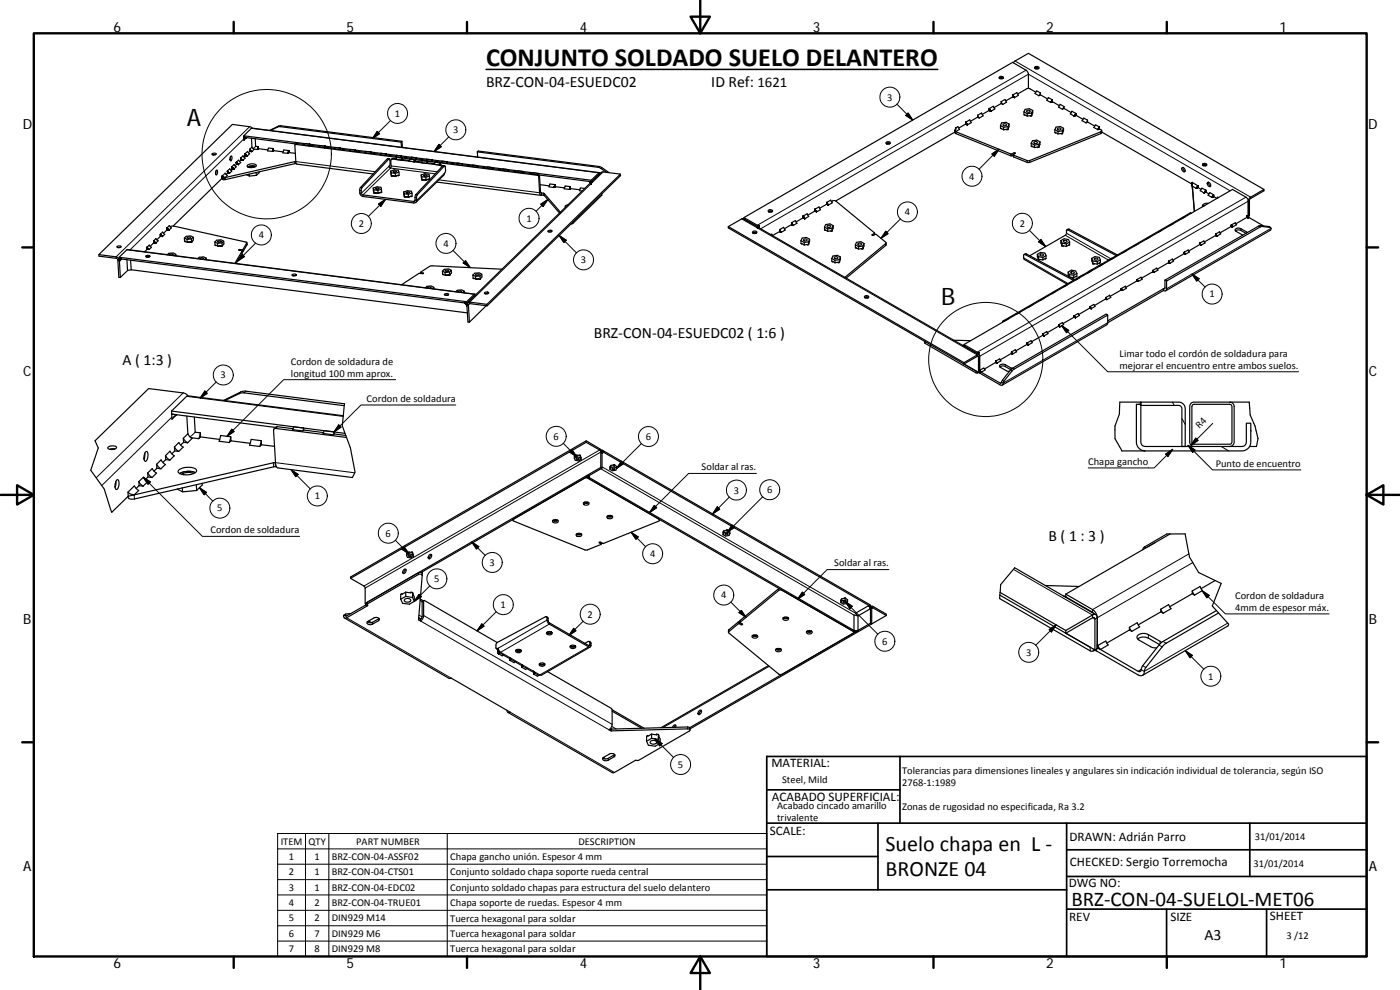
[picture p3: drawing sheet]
<svg xmlns="http://www.w3.org/2000/svg" width="420mm" height="297mm" viewBox="0 0 420 297" stroke-linecap="round" stroke-linejoin="round" font-family="sans-serif">
<defs><g id="words">
<text font-size="7.9" x="145.9" y="19.7">CONJUNTO SOLDADO SUELO DELANTERO</text>
<g font-size="7.2">
<text x="56.1" y="37.8">A</text>
<text x="282.4" y="91.5">B</text>
</g>
<g font-size="6.6">
<text x="265.8" y="255.2">Suelo chapa en L ‐</text>
<text x="265.8" y="262.8">BRONZE 04</text>
</g>
<text font-size="6.3" x="321.5" y="271.9">BRZ‐CON‐04‐SUELOL‐MET06</text>
<g font-size="4.7">
<text x="145.9" y="26.1">BRZ‐CON‐04‐ESUEDC02</text>
<text x="213.5" y="26.1">ID Ref: 1621</text>
<text x="178.2" y="101.5">BRZ‐CON‐04‐ESUEDC02 ( 1:6 )</text>
<text x="36.8" y="109.4">A ( 1:3 )</text>
<text x="314.7" y="162.3">B ( 1 : 3 )</text>
<text x="361.5" y="282">A3</text>
</g>
<g font-size="4.2">
<text x="34" y="9.6">6</text>
<text x="104" y="9.6">5</text>
<text x="174" y="9.6">4</text>
<text x="244" y="9.6">3</text>
<text x="314" y="9.6">2</text>
<text x="384" y="9.6">1</text>
<text x="6.8" y="38.7">D</text>
<text x="410.6" y="38.7">D</text>
<text x="7" y="112.9">C</text>
<text x="410.8" y="112.9">C</text>
<text x="7" y="187.1">B</text>
<text x="410.8" y="187.1">B</text>
<text x="7" y="261.3">A</text>
<text x="410.8" y="261.3">A</text>
<text x="34" y="290.4">6</text>
<text x="104" y="290.4">5</text>
<text x="174" y="290.4">4</text>
<text x="244" y="290.4">3</text>
<text x="314" y="290.4">2</text>
<text x="384" y="290.4">1</text>
</g>
<g font-size="3.9">
<text x="231.5" y="230.3">MATERIAL:</text>
<text x="231.6" y="240.4">ACABADO SUPERFICIAL:</text>
<text x="231.1" y="250.6">SCALE:</text>
<text x="321" y="252.2">DRAWN: Adrián Parro</text>
<text x="321.1" y="259.9">CHECKED: Sergio Torremocha</text>
<text x="320.8" y="266.2">DWG NO:</text>
<text x="381.1" y="275.9">SHEET</text>
<text x="320.9" y="276.2">REV</text>
<text x="351.2" y="276.3">SIZE</text>
</g>
<g font-size="3.1">
<text x="118.5" y="35.1">1</text>
<text x="266.3" y="30.2">3</text>
<text x="136" y="40">3</text>
<text x="290.9" y="53.9">4</text>
<text x="271.5" y="64.6">4</text>
<text x="77.6" y="71.5">4</text>
<text x="107.7" y="68.1">2</text>
<text x="158" y="66.5">1</text>
<text x="306" y="68">2</text>
<text x="133.1" y="74">4</text>
<text x="174.3" y="79">3</text>
<text x="363" y="89.3">1</text>
<text x="336" y="107">Limar todo el cordón de soldadura para</text>
<text x="66.2" y="113.5">3</text>
<text x="87.3" y="109.4">Cordon de soldadura de</text>
<text x="87.3" y="113">longitud 100 mm aprox.</text>
<text x="336" y="110.6">mejorar el encuentro entre ambos suelos.</text>
<text x="110" y="120.6">Cordon de soldadura</text>
<text x="166.1" y="131.9">6</text>
<text x="193.8" y="132">6</text>
<text x="360" y="128.8" transform="rotate(-45 360 128.8)">R4</text>
<text x="210.6" y="141.1">Soldar al ras.</text>
<text x="326.6" y="139.5">Chapa gancho</text>
<text x="364.8" y="140.1">Punto de encuentro</text>
<text x="94.5" y="149.8">1</text>
<text x="220.2" y="148.1">3</text>
<text x="230.2" y="148">6</text>
<text x="65.2" y="153.5">5</text>
<text x="63.2" y="160">Cordon de soldadura</text>
<text x="115.7" y="161">6</text>
<text x="195.1" y="167.2">4</text>
<text x="146.9" y="169.8">3</text>
<text x="250.4" y="169.9">Soldar al ras.</text>
<text x="130.3" y="174.7">5</text>
<text x="216.4" y="179.5">4</text>
<text x="370.7" y="179.6">Cordon de soldadura</text>
<text x="150.3" y="182.4">1</text>
<text x="176.3" y="185.3">2</text>
<text x="370.7" y="183.3">4mm de espesor máx.</text>
<text x="264.7" y="193.4">6</text>
<text x="307.9" y="196.7">3</text>
<text x="362.6" y="203.9">1</text>
<text x="203.5" y="230.4">5</text>
<text x="270.7" y="232.2">Tolerancias para dimensiones lineales y angulares sin indicación individual de tolerancia, según ISO</text>
<text x="234.7" y="234.9">Steel, Mild</text>
<text x="270.7" y="235.8">2768‐1:1989</text>
<text x="233.2" y="242.8">Acabado cincado amarillo</text>
<text x="270.7" y="243">Zonas de rugosidad no especificada, Ra 3.2</text>
<text x="233.2" y="246.4">trivalente</text>
<text x="84.2" y="253.4">ITEM</text>
<text x="92.6" y="253.4">QTY</text>
<text x="106.9" y="253.4">PART NUMBER</text>
<text x="173.6" y="253.4">DESCRIPTION</text>
<text x="376.6" y="252">31/01/2014</text>
<text x="86.7" y="262.6">2</text>
<text x="86.7" y="258">1</text>
<text x="94.4" y="262.6">1</text>
<text x="94.4" y="258">1</text>
<text x="99.6" y="262.6">BRZ‐CON‐04‐CTS01</text>
<text x="99.6" y="258">BRZ‐CON‐04‐ASSF02</text>
<text x="135.1" y="258.1">Chapa gancho unión. Espesor 4 mm</text>
<text x="135.1" y="262.7">Conjunto soldado chapa soporte rueda central</text>
<text x="376.2" y="260.1">31/01/2014</text>
<text x="86.7" y="267.2">3</text>
<text x="94.4" y="267.2">1</text>
<text x="99.6" y="267.2">BRZ‐CON‐04‐EDC02</text>
<text x="135.1" y="267.3">Conjunto soldado chapas para estructura del suelo delantero</text>
<text x="86.7" y="271.8">4</text>
<text x="94.4" y="271.8">2</text>
<text x="99.6" y="271.8">BRZ‐CON‐04‐TRUE01</text>
<text x="135.1" y="271.9">Chapa soporte de ruedas. Espesor 4 mm</text>
<text x="86.7" y="276.4">5</text>
<text x="86.7" y="281.1">6</text>
<text x="94.4" y="276.4">2</text>
<text x="94.4" y="281">7</text>
<text x="99.6" y="276.4">DIN929 M14</text>
<text x="99.6" y="281.1">DIN929 M6</text>
<text x="135.1" y="276.5">Tuerca hexagonal para soldar</text>
<text x="135.1" y="281.1">Tuerca hexagonal para soldar</text>
<text x="386" y="281.6">3 /12</text>
<text x="86.7" y="285.6">7</text>
<text x="94.4" y="285.7">8</text>
<text x="99.6" y="285.7">DIN929 M8</text>
<text x="135.1" y="285.7">Tuerca hexagonal para soldar</text>
</g>
</g></defs>
<g fill="none" stroke="#000" stroke-width=".36">
<path d="M304.1 18.8l.5-.5 4-2.3 70.7 40.8M75.7 38.5l-.8-.5-5.2-.7-40 39.1v.5l5.5 .7 .2 .4 .3 5.2h.4M81 39.1l2.6-1.3 .7-.1 36.3 4.7M81.2 39.1l2.3-1.1h.6l36.3 4.7M286.6 39.6l-35.8 20.7M286.8 38.4l.7-.4 .5 .8-1.2 .7M286.8 38.4v1.1M286.8 39.5l-.2-.3v.7l.3 .2 16.5 6.7 .7-.3M286.8 38.4v.2a.59 .59 0 0 0 .1 .9l16.5 6.7 1.2-.4 .1 .2-.6 .4 .1 .2 4.5 1.6 21.8-8.7 .1-.5-.7-.3M289.9 36.7l1.1-.7 .5 .8-1.2 .7M289.9 36.7v.5M289.9 36.7l.4 .8"/>
<path d="M289.9 37.2l.4 .3M289.9 37.2l-2.2 1.2M293.4 34.6l1.2-.7 .5 .9-1.2 .6M293.4 34.6v.6M293.4 34.6l.5 .8M293.4 35.2l.5 .2M293.4 35.2l-2.2 1.2M296.9 32.6l1.2-.7 .5 .8-1.2 .7M296.9 32.6v.5M296.9 32.6l.5 .8M296.9 33.1l.5 .3M296.9 33.1l-2.1 1.2"/>
<path d="M299.9 23.1a.76 .76 0 0 1 1.2 .3 .71 .71 0 0 1-.7 .3 .71 .71 0 0 1-.5-.6zM299.9 23.5l.5-.2 .7 .2M300.1 23.6h.8M300.3 37.6v.9l.9 .4M300.3 37.6l.9 .6M300.4 30.5l1.3-.7 .4 .8-1.2 .7M300.4 30.5v.6M300.4 30.5l.5 .8M300.4 31.1l.5 .2M300.4 31.1l-2.1 1.2M301.1 37.3a.49 .49 0 0 1 .6-.2 .49 .49 0 0 1 .3 .5 .53 .53 0 0 1-.6 .2 .53 .53 0 0 1-.3-.5zM301.2 38.2v.7"/>
<path d="M302.5 38v.9M302.5 38.9h-1.3M302.8 37.2l-.3 .8-1.3 .2M302.8 37.2l-.3 1.7M302.8 37.2l-.9-.5-1.3 .2-.3 .7M304 28.5l1.2-.7 .4 .8-1.1 .7M304 28.5v.5M304 28.5l.5 .8M304 29l.5 .3M304 29l-2.2 1.3M307.3 33.5v.9l1 .4M307.3 33.5l1 .6"/>
<path d="M308.2 33.2a.49 .49 0 0 1 .6-.2 .49 .49 0 0 1 .2 .6 .51 .51 0 0 1-.5 .1 .51 .51 0 0 1-.3-.5zM308.3 34.1v.7M308.6 26.5v-4.2l-.3-.8-4.4-2.8-80.6 46.6v.4M309.6 33.9v.9M309.6 34.8h-1.3M309.9 33.1l-.3 .8-1.3 .2M309.9 33.1v.8l-.3 .9M309.9 33.1l-.9-.5-1.3 .2-.4 .7M310.6 20.2a.69 .69 0 0 1 .7-.3 .69 .69 0 0 1 .5 .5 .66 .66 0 0 1-.7 .3 .66 .66 0 0 1-.5-.5zM310.6 20.5l.5-.2 .6 .2M310.8 20.7l.3-.2 .4 .2M310.9 27.7l-1.9-1.1-.5-.1-3.1 1.7"/>
<path d="M312.2 27.9l-.4 .8M312.2 28.4l-.4 .3M312.2 27.9v.5M312.2 27.9l-1.1-.7-.5 .8 1.2 .7M312.2 28.4l2.2 1.3M315.8 30l-.5 .8M315.8 30.5l-.5 .3M315.8 30v.5M315.8 30l-1.2-.7-.5 .8 1.2 .7M315.8 30.5l2.2 1.2M316.6 38.9v.9l.9 .4M316.6 38.9l.9 .6"/>
<path d="M317.4 38.5a.49 .49 0 0 1 .6-.2 .49 .49 0 0 1 .3 .6 .51 .51 0 0 1-.6 .1 .51 .51 0 0 1-.3-.5zM317.5 39.5v.7M318.8 39.2v.9M319.2 38.5l-.4 .7-1.3 .3M319.2 38.5v.7l-.4 .9M319.2 38.5l-1-.5-1.3 .1-.3 .8M319.3 32l-.5 .8M319.3 32.5l-.5 .3M319.3 32v.5M319.3 32l-1.2-.7-.4 .8 1.1 .7M319.3 32.5l2.2 1.3M322.9 34l-.5 .8"/>
<path d="M322.9 34.6l-.5 .2M322.9 34v.6M322.9 34l-1.2-.6-.5 .8 1.2 .6M322.9 34.6l2.1 1.2M326.4 36.1l-.5 .8M326.4 36.6l-.5 .3M326.4 36.1v.5M326.4 36.1l-1.2-.7-.5 .8 1.2 .7M326.4 36.6l2.1 1.2M329.9 38.1l-.4 .8M329.9 38.7l-.4 .2M329.9 38.1v.6"/>
<path d="M329.9 38.1l-1.2-.7-.4 .8 1.2 .7M330.7 39.2l-.1 .7-.2 .2-21.4 8.6h-.7l-4.1-1.6-.1-.7M330.7 39.6l27.1 15.7M63.6 46.1l.4-.1a.48 .48 0 0 1 .6-.1 .48 .48 0 0 1 .3 .4l-.3 .1a.55 .55 0 0 1-.6 .2 .55 .55 0 0 1-.4-.5zM64.6 46.4l-.7 .1M64.8 51.3l-.1 .9M64.9 51.2l.1-.1a.83 .83 0 0 1-.2 1.4l-.1-.6zM66.6 52.9l.1 .6M66.6 52.9l1-.9 .6 .6-.6 .7M66.6 52.9l1 .4M66.7 53.5l-14.7 14.3M67.6 53.3l-.9 .2"/>
<path d="M68.3 51.3l.6-.6 .7 .6-.7 .7M68.3 51.3l.6 .7M68.3 51.3v.6M68.3 51.9l-.5 .4M68.3 51.9l.6 .1M69.1 47v1M69.2 46.9l.1-.1a.82 .82 0 0 1-.2 1.4l-.1-.6zM69.6 50v.6M69.6 50l.7-.6 .6 .6-.7 .7M69.6 50l.6 .7M69.6 50.6l-.4 .4M69.6 50.6l.6 .1"/>
<path d="M70.9 48.7l.1 .6M70.9 48.7l.7 .7M70.9 48.7l.7-.7 .7 .7-.7 .7M71 49.3l-.5 .4M71 49.3l.6 .1M72.3 47.4v.6M72.3 47.4l.6-.6 .7 .7-.7 .6M72.3 47.4l.6 .7M72.3 48l-.4 .4M72.3 48l.6 .1M73.2 40.7l104.2 13.4 .1 .4M73.2 41.2v.8"/>
<path d="M73.2 41.2l.7 .1-.7 .7M73.2 41.2v-.5l2.4-2.3 104.3 13.4M73.2 41.2l15.6 2M73.6 46.1v.6M73.6 46.1l.7 .7M73.6 46.1l.7-.7 .6 .7-.6 .7M73.6 46.7l-.4 .4M73.6 46.7l.7 .1M73.9 41.3l-.7 .7M74 52.4l.8 .4 2.1-.2M74.3 49.5l1.1-.3a1.19 1.19 0 0 1 1.5 .6l-1.1 .5a1.1 1.1 0 0 1-1.6-.6zM74.8 52.2v.6"/>
<path d="M74.9 44.8l.1 .6M74.9 44.8l.7-.6 .7 .6-.7 .7M74.9 44.8l.7 .7M75 45.4l-.5 .4M75 45.4l.6 .1M75.5 41.5l.1 2.7M76.1 44.7l1.1 .2M76.5 50.1l-.9-.2-.9 .3M76.6 41.6l.1 2.3 .8 .1M76.7 50l-.9-.2-1.4 .3M76.9 51.8v.8M77.5 44l-.3 .9"/>
<path d="M77.5 44v.6M77.5 44.6l-.3 .3M77.5 44.6l2.9 .4M77.8 51.6v.2l-.9 .8M82.1 44.6l-.3 .8M82.1 44.6v.6M82.1 44.6l-1.6-.2-.2 .9 1.5 .1M82.1 45.2l-.3 .2M82.1 45.2l2.9 .4M86.6 45.2l-.2 .8M86.6 45.2l.1 .6M86.6 45.2l-1.5-.2-.2 .8 1.5 .2"/>
<path d="M86.7 45.8l-.3 .2M86.7 45.8l1.9 .2M88.8 48.5l-.3-4.9 .2-.3 72.6 9.3 .4 .4 .2 4.8a.49 .49 0 0 0 .1 .6 .49 .49 0 0 0 .5 .1M88.9 49.1l-21.3 4.8a.59 .59 0 0 1-.9-.4M91.4 43.3l-2.4-.2-.4 .3M93 43.3l-.1 .4M93 43.3v.3M93 43.3l-1.6-.2-.1 .4 1.6 .2M93 43.6l3 .3M93 43.6l-.1 .1M97.5 43.9l-.1 .4M97.5 43.9l.1 .3"/>
<path d="M97.5 43.9l-1.5-.2-.1 .4 1.5 .2M97.6 44.2l-.2 .1M97.6 44.2l3 .4M102.1 44.4l-.1 .5M102.1 44.4v.3M102.1 44.4l-1.5-.2-.1 .5 1.5 .2M102.1 44.7l3 .4M102.1 44.7l-.1 .2M106.7 45l-.1 .5M106.7 45v.3M106.7 45l-1.5-.2-.1 .5 1.5 .2M106.7 45.3l-.1 .2"/>
<path d="M106.7 45.3l3 .4M111.3 45.6l-.1 .5M111.3 45.6v.3M111.3 45.6l-1.6-.2-.1 .4 1.6 .3M111.3 45.9l3 .4M111.3 45.9l-.1 .2M112 52.2l-22.9-2.9-.3-.8h-.2l-21 4.8M112 56.4l1.1-.4 1.2 .2 .2 .5-1.1 .4M112 56.4l.2 1.6M112 56.4l.2 .6M112.2 57l1.2 .1M112.2 57v1"/>
<path d="M112.7 57.8l.6 .1M112.7 56.6l.7-.2 .4 .2-.4 .2zM113.4 57.1v.9M113.4 58h-1.2M114 57.8l-.4 .1M114.5 56.7v1l-1.1 .3M115.9 46.2l-.2 .4M115.9 46.5l-.2 .1M115.9 46.2v.3M115.9 46.2l-1.6-.2-.1 .4 1.5 .2M115.9 46.5l3 .4M116.8 47.6h-.5l-8.2 8.8-.1 1.7 .4 .6 .6 .2 15.6 2 .5-.6-.1-1.1 .2-.7 8.4-8.7 .1 1.6-.5 1.1-8.3 8.2"/>
<path d="M117.3 51.3l1.1-.4 1.2 .2 .1 .5-1.1 .4M117.3 51.3l.2 1.6M117.3 51.3l.1 .6M117.4 51.9l1.2 .1M117.4 51.9l.1 1M117.9 52.7l.6 .1M118 51.5l.1-.2a.45 .45 0 0 1 .5-.1 .45 .45 0 0 1 .3 .4l-.6 .1zM118.6 52l.1 .9M118.7 52.9h-1.2M119 47.6l-1.1-.1-.5 .4M119.2 52.6l-.3 .2M119.7 51.6l.1 1-1.1 .3"/>
<path d="M120.4 42.7l.1 1.5M120.4 47.1l3 .4M120.4 46.8l-.1 .4M120.4 47.1l-.1 .1M120.4 46.8v.3M120.4 46.8l-1.5-.2-.1 .4 1.5 .2M120.6 47.4l-1.5-.2-.2 .7 1.5 .1M120.6 47.4l-.2 .6M120.6 47.4l.1 .5M120.6 42.4l-.2 .3M120.6 42.4l.2 1.8M120.7 47.9l-.3 .1"/>
<path d="M120.7 47.9l2.1 .2M121.2 57.6l1.1-.4 1.2 .2 .1 .5-1.1 .4M121.2 57.6l.2 1.5M121.2 57.6l.1 .5M121.3 58.1l1.2 .2M121.3 58.1l.1 1M121.8 59l.6 .1M121.9 57.7l.1-.1a.44 .44 0 0 1 .5-.1 .44 .44 0 0 1 .3 .4h-.1a.45 .45 0 0 1-.5 .2 .45 .45 0 0 1-.3-.4zM122.5 58.3l.1 .8M122.6 59.1h-1.2M123.2 58.9l-.4 .2M123.6 57.9l.1 1-1.1 .2"/>
<path d="M124.4 47.9l-1.5-.2-.2 .6 1.6 .2M124.4 47.9l-.1 .6M124.4 47.9l.1 .4M124.5 48.3l-.2 .2M124.5 48.3l2.1 .3M125 47.4l-.1 .4M125 47.7l-.1 .1M125 47.4v.3M125 47.4l-1.5-.2-.2 .4 1.6 .2M125 47.7l3 .3M126.4 52.5l1.1-.4 1.2 .2 .2 .5-1.1 .4M126.4 52.5l.2 1.5"/>
<path d="M126.4 52.5l.2 .5M126.6 53l1.2 .2M126.6 53v1M127.1 53.9l.6 .1M127.1 52.6l.2-.1a.46 .46 0 0 1 .5-.2 .46 .46 0 0 1 .3 .5l-.7 .1zM127.8 53.2l.1 .8M127.9 54h-1.3M128.3 48.4l-1.6-.2-.1 .7 1.5 .1M128.3 48.4l-.2 .6M128.3 48.4v.5M128.3 48.9l2.1 .2M128.3 48.9l-.2 .1"/>
<path d="M128.4 53.8l-.4 .2M128.9 52.8v1l-1 .2M129.6 48.3l3 .3M129.6 48l-.2 .4M129.6 48.3l-.2 .1M129.6 48v.3M129.6 48l-1.6-.2-.1 .4 1.5 .2M131.1 54.6l31.2 4M131.9 49.5l-14.2-1.8-.4 .6 .1 1.5a.38 .38 0 0 1-.1 .5 .38 .38 0 0 1-.5-.1 .38 .38 0 0 1 .1-.5l.1-1.8-.2-.3-8.2 8.7-.2 .9 .2 1.2 15.7 2.1 .3-.3 .1-1.7 8.2-8.7h.6M131.9 49.5l.6 .6M132.1 48.9l-1.6-.2-.1 .6 1.5 .2M132.1 48.9l-.2 .6"/>
<path d="M132.1 48.9v.4M132.1 49.3l-.2 .2M132.1 49.3l.6 .6M134.1 48.5l-.1 .5M134.1 48.9l-.1 .1M134.1 48.5v.4M134.1 48.5l-1.5-.2-.1 .5 1.5 .2M134.1 48.9l3 .3M138.7 49.4l3 .4M138.7 49.1l-.1 .5M138.7 49.4l-.1 .2M138.7 49.1v.3"/>
<path d="M138.7 49.1l-1.5-.2-.1 .5 1.5 .2M143.2 45.6l36.4 4.6 2.5 1.5M143.2 45.6l.3-.3 36.3 4.7 3 1.8M143.2 45.6l.2 1.5M143.3 49.7l-1.5-.2-.2 .4 1.6 .2M143.3 49.7l-.1 .4M143.3 49.7v.3M143.3 50l-.1 .1M143.3 50l3 .4M147.9 50.3l-.2 .4M147.9 50.3v.3M147.9 50.3l-1.6-.2-.1 .4 1.5 .2"/>
<path d="M147.9 50.6l3 .4M147.9 50.6l-.2 .1M152.4 50.9l-.1 .4M152.4 50.9l.1 .3M152.4 50.9l-1.5-.2-.1 .4 1.5 .2M152.5 51.2l-.2 .1M152.5 51.2l2.9 .4M157 51.5l-.1 .4M157 51.5v.3M157 51.5l-1.5-.2-.1 .4 1.5 .2M157 51.8l3 .4M157 51.8l-.1 .1"/>
<path d="M161.6 52l-.2 .5M161.6 52v.3M161.6 52l-1.5-.2-.2 .5 1.5 .2M161.6 52.3l.3 .4 .3 4.9 .1 .3h.2M161.6 52.3l-.2 .2M161.9 52.5l15.6 2M162.1 55.4l2.8 .4M162.5 57.9v.6M162.5 57.9l.8 .2 4.9 5.6M162.5 58.5l.9 .2 4.5 5.2M166.5 55.4l-1.5-.2-.2 .8 1.5 .3M166.5 55.4l-.2 .9"/>
<path d="M166.5 55.4v.6M166.5 56l-.2 .3M166.5 56l2.9 .4M171.1 56l-1.5-.2-.3 .8 1.5 .2M171.1 56l-.3 .8M171.1 56v.6M171.1 56.6l-.3 .2M171.1 56.6l2.9 .3M175.5 56.5l-1.4-.1-.2 .8 .8 .1M177.6 54.5h-.8l.4 .3M179.7 52.3l-2.2 2.2M179.7 52.3h.1"/>
<path d="M180.1 52l-.1-.2-.3 .1-2.3 2.2M180.6 58.2v.4l-8.7 8.5-.6 .1M186.2 52.2l-5.2-.6-.6 .2-40.1 39M265.9 42.7a.75 .75 0 0 1 1.3 .3 .69 .69 0 0 1-.7 .3 .69 .69 0 0 1-.6-.6zM266 43.1l.4-.2 .7 .2M266.2 43.2h.7M309.5 43v.9l1 .4M309.5 43l1 .5M310.3 42.6a.49 .49 0 0 1 .7-.2 .49 .49 0 0 1 .2 .6 .52 .52 0 0 1-.5 .1 .52 .52 0 0 1-.4-.5zM310.5 43.5v.8M311.8 43.3v.9M311.8 44.2l-1.3 .1"/>
<path d="M312.1 42.6l-.3 .7-1.3 .2M312.1 42.6v.7l-.3 .9M312.1 42.6l-1-.6-1.3 .2-.3 .8M318.8 40.1l-1.3 .1M354.7 50.3a.71 .71 0 0 1 .8 .4 .71 .71 0 0 1-.2 .9 1.01 1.01 0 0 1-.6-1.3zM355 50.2a1.07 1.07 0 0 0 .7 1.2M357.8 55.3l.1 .6M357.8 54.7l.1 1.2M357.8 54.7v.6M357.8 54.7l1.7 1M357.9 55.9l1.1 .6M357.9 55.9l.6 7.5"/>
<path d="M357.9 55.9l.5 7.5M359.5 55.7l-.5 .8M359.5 56.3l-.5 .2M359.5 55.7v.6M359.5 56.3l1 .5M361 49.6l.4-.2 .7 .2M361 49.1a.57 .57 0 0 1 .8-.1 .57 .57 0 0 1 .3 .7 .57 .57 0 0 1-.8 .2 .57 .57 0 0 1-.3-.8zM361.2 49.7l.3-.1 .4 .1M361.9 57.1l-.5 .8M361.9 57.6l-.5 .3M361.9 57.1v.5M361.9 57.1l-1.2-.7-.5 .8 1.2 .7"/>
<path d="M361.9 57.6l.9 .6M362.4 54.8a.71 .71 0 0 1 .8 .3 .71 .71 0 0 1-.2 .9l-.1-.1a.97 .97 0 0 1-.5-1.1zM362.7 54.7a1.03 1.03 0 0 0 .6 1.1M364.2 58.4l-1.2-.6-.4 .8 1.2 .6M364.2 58.4l-.4 .8M364.2 59l-.4 .2M364.2 58.4v.6M364.2 59l1 .5 .2-.4 .3 .2M375.1 59.2l4.2-2.4v.5l-4.2 2.4-.1 5.1-.4 .2v-4.8zM29.7 76.4l5.4 .7 .5 .4 .2 .6M35.1 74l.2-.2a.6 .6 0 0 1 1 .3l-.3 .2a.6 .6 0 0 1-.9-.3zM35.7 77.6l.8 .1-.7 .7"/>
<path d="M35.7 77.6l.1 .5M35.8 77.2l104.2 13.3 .1 .5M35.8 77.5l-.1 .1M35.8 78.1v.3M35.8 78.1l.3 5.1 2.2-2M36.1 74.2l-.7 .1M36.5 77.7l-.7 .7M38.1 77.9l.2 3.3M39.2 78.1l.2 2.8M43.7 76.8l.2-.1a.63 .63 0 0 1 1.1 .3l-.3 .1a.68 .68 0 0 1-1-.3zM44.1 74.2l.7-.7 .7 .7-.7 .7M44.1 74.2l.1 .6"/>
<path d="M44.1 74.2l.7 .7M44.2 74.8l-.8 .7M44.2 74.8l.6 .1M44.7 77.1h-.7M46.1 72.2l.1 .6M46.1 72.2l.7-.6 .7 .7-.7 .6M46.1 72.2l.7 .7M46.2 72.8l-1.1 1.1M46.2 72.8l.6 .1M48.1 70.3l.1 .6M48.1 70.3l.7-.7 .6 .7-.6 .7M48.1 70.3l.7 .7"/>
<path d="M48.2 70.9l-1.1 1M48.2 70.9l.6 .1M50.2 68.3v.6M50.2 68.3l.6-.6 .6 .7-.6 .6M50.2 68.3l.6 .7M50.2 68.9l.6 .1M50.2 68.9l-1.1 1.1M50.2 76.4l.4-.4 1.4-.1 .8 .4-.4 .4M50.9 76.5l.2-.3a.46 .46 0 0 1 .5-.1 .46 .46 0 0 1 .3 .4l-.2 .1M51.1 68.1l1-.3 21.8 4.8 .2 .3-1.2 2-1.3 .1 1.1 .3M52.8 76.3v.5M55.3 71.4l.6-.5 1.3-.1 .8 .4-.5 .5"/>
<path d="M55.3 71.4l.1 1 .8 .3M55.3 71.4l.8 .4M56.1 71.8l.1 .9M56.2 71.2l.1-.1a.53 .53 0 0 1 .9 .3l-.3 .1a.42 .42 0 0 1-.4 .1 .42 .42 0 0 1-.3-.4zM57.2 72.6h-.8M57.2 72.6v.1h.3M57.2 72.6l-1 .1M57.5 71.7v1M57.5 71.7l-1.4 .1M58 71.2v.8l-.5 .7M59.4 77.6l.4-.4 1.3-.1 .8 .4-.4 .4M60.1 77.7l.2-.3a.46 .46 0 0 1 .5-.1 .46 .46 0 0 1 .3 .4l-.3 .1"/>
<path d="M61.9 77.5v.4M64.5 72.6l.5-.5 1.3-.2 .9 .5-.6 .5M64.5 72.6v1l.8 .2M64.5 72.6l.8 .4M65.3 72.5l.2-.2a.53 .53 0 0 1 .8 .2l-.6 .2zM65.3 73v.8M66.3 73.8h-.8M66.3 73.7v.2h.4M66.3 73.7l-1 .1M66.6 72.9l-1.3 .1M66.6 72.9l.1 1M67.2 72.4v.8l-.5 .7"/>
<path d="M72.7 75.2v.7M72.7 75.3l-2.2 3.7M72.7 75.9h.1M72.7 75.9l-1.8 3.2M74.1 72.8v.6M74.1 73.5l-1.1 2-.3 .1M74.1 73.4v.1M164.5 69.3l.2-.2a.47 .47 0 0 1 .6-.1 .47 .47 0 0 1 .3 .5h-.2a.59 .59 0 0 1-.9-.2zM165.4 69.6h-.7M170.5 61.4a.6 .6 0 0 0-.7 .2 .6 .6 0 0 0-.1 .6M218.6 68l70.7 40.8v.4M223.3 65.7l4 2.3"/>
<path d="M223.3 65.3l4.2 2.4 .5 .7M223.3 65.7h-.1M225.9 69.9l.5-.2 .6 .2M225.9 69.5a.63 .63 0 0 1 .8-.2 .63 .63 0 0 1 .4 .6 .69 .69 0 0 1-.7 .2 .69 .69 0 0 1-.5-.5zM226.1 70h.8M227.3 68l.2 .2M227.3 68h.1M230.6 63.1a.65 .65 0 0 1 .7-.2 .65 .65 0 0 1 .5 .6 .67 .67 0 0 1-.7 .2 .67 .67 0 0 1-.5-.6zM230.6 63.5l.5-.2 .7 .2M230.8 63.6h.8M234 69.4l-2.2 1.3-.2-.4-.2 .1M234 68.9l1.2-.7 .5 .8-1.2 .7"/>
<path d="M234 68.9v.5M234 68.9l.5 .8M234 69.4l.5 .3M237.5 67.4l-2.1 1.2M237.5 66.8l1.2-.6 .5 .8-1.2 .7M237.5 66.8v.6M237.5 66.8l.5 .9M237.5 67.4l.5 .3M240.4 72.2v.9l1 .4M240.4 72.2l1 .5M241.1 65.3l-2.2 1.3M241.1 64.8l1.1-.7 .5 .8-1.2 .7"/>
<path d="M241.1 64.8v.5M241.1 64.8l.4 .8M241.1 65.3l.4 .3M241.2 71.8a.49 .49 0 0 1 .6-.2 .49 .49 0 0 1 .3 .6 .51 .51 0 0 1-.6 .1 .51 .51 0 0 1-.3-.5zM241.4 72.7v.8M242.6 72.6v.8M242.6 73.4l-1.2 .1M243 71.8l-.4 .8-1.2 .1M243 71.8l-.4 1.6M243 71.8l-1-.6-1.3 .2-.3 .8M244.6 63.3l-2.2 1.3M244.6 62.8l1.2-.7 .4 .8-1.1 .7"/>
<path d="M244.6 62.8v.5M244.6 62.8l.5 .8M244.6 63.3l.5 .3M247.4 68.1v.9l1 .4M247.4 68.1l1 .6M248.1 60.7l1.2-.7 .5 .9-1.2 .6M248.1 60.7v.6M248.1 61.3l-2.1 1.2M248.1 60.7l.5 .8M248.1 61.3l.5 .2M248.3 67.8a.48 .48 0 0 1 .6-.3 .48 .48 0 0 1 .3 .6 .51 .51 0 0 1-.6 .1 .51 .51 0 0 1-.3-.4zM248.4 68.7v.7"/>
<path d="M249.5 60.5l.7-.3 .7 .1 11.5 9.6-.7 .7 1.2-.3 3 2.5-12.3 10.4M249.6 77.5v.9l1 .4M249.6 77.5l1 .6M249.7 68.5v.9M249.7 69.4h-1.3M250.1 67.7l-.4 .8-1.3 .2M250.1 67.7v.8l-.4 .9M250.1 67.7l-1-.5-1.3 .2-.4 .7M250.5 77.2a.45 .45 0 0 1 .6-.3 .45 .45 0 0 1 .1 .7 .45 .45 0 0 1-.5 .1 .45 .45 0 0 1-.2-.5zM250.6 78.1v.7M251.9 77.9v.9M251.9 78.8h-1.3"/>
<path d="M252.2 77.1l-.3 .8-1.3 .2M252.2 77.1l-.3 1.7M252.2 77.1l-.9-.5-1.3 .2-.4 .7M256.7 73.4v.9l1 .4M256.7 73.4l1 .6M257.5 73.1a.48 .48 0 0 1 .6-.2 .48 .48 0 0 1 .3 .6 .51 .51 0 0 1-.6 .1 .51 .51 0 0 1-.3-.5zM257.7 74v.7M258.9 73.8v.9M258.9 74.7h-1.2M259.3 73.1l-.4 .7-1.2 .2M259.3 73.1v.7l-.4 .9M259.3 73.1l-.9-.6-1.4 .2-.3 .7"/>
<path d="M262.5 70v.4M265.9 72.9l-.1 .8-11.9 9.7M307.3 76.4l.6-.3 14.6 7.8M311.3 76.3l.4 .7 1.3 .2M311.3 76.3v.7l.4 .9M311.3 76.3l1-.6 1.3 .2 .3 .8M311.7 77.9l1.3 .1M311.7 77v.9M312.1 76.3a.52 .52 0 0 1 .6-.2 .52 .52 0 0 1 .4 .6 .56 .56 0 0 1-.6 .1 .56 .56 0 0 1-.4-.5zM313 77.2v.8M313.9 76.7l-.9 .5M313.9 76.7v.9l-.9 .4"/>
<path d="M318.4 72.2l.3 .8 1.3 .2M318.4 72.2v.7l.3 .9M318.4 72.2l1-.6 1.2 .3 .4 .7M318.7 73.8l1.3 .1M318.7 73v.8M319.2 72.3l.1-.1a.48 .48 0 0 1 .6-.1 .48 .48 0 0 1 .2 .5 .53 .53 0 0 1-.5 .1 .53 .53 0 0 1-.4-.4zM320 73.2v.7M320.2 69l.7-.2 14.5 7.7M321 72.6l-1 .6M321 72.6v.9l-1 .4M327.6 77.5l.4 .8 1.3 .2M327.6 77.5v.8l.4 .9"/>
<path d="M327.6 77.5l1-.5 1.3 .2 .4 .8M328 79.2h1.3M328 78.3v.9M328.5 77.5a.51 .51 0 0 1 .6-.1 .51 .51 0 0 1 .3 .6 .49 .49 0 0 1-.6 .1 .49 .49 0 0 1-.3-.6zM329.3 78.5v.7M330.3 78l-1 .5M330.3 78v.8l-1 .4M330.8 79.1l-1.2 .7M331 79.3l-1.1 .6M333.7 77.4l-1.2 .7M334.5 77.2l-1.1 .7M335 76.7l-14.7-7.8-.6 1.7-10.7 6.1"/>
<path d="M338.1 75.2l-1.2 .7M341.6 73.2l-1.2 .6M345.2 71.1l-1.2 .7M348.7 69.1l-1.2 .6M350.7 78.4l1.2-.7 .3 .6-1.1 .7M350.7 78.4v.4M350.7 78.4l.4 .6M350.7 78.8l.4 .2M350.7 78.8l-3.4 2M352.2 67l-1.1 .7M355.4 75.7l1.2-.7 .3 .6-1.1 .7M355.4 75.7v.4"/>
<path d="M355.4 75.7l.4 .6M355.4 76.1l.4 .2M355.4 76.1l-3.4 1.9M355.8 65l-1.2 .7M357.5 64l-.3-.1-56.1 32.4-.3 .4M360.1 72.9l1.2-.6 .3 .6-1.1 .7M360.1 72.9v.4M360.1 72.9l.4 .7M360.1 73.3l.4 .3M360.1 73.3l-3.4 2M361.6 61.6l-.6 .4M362.6 61a1.21 1.21 0 0 0-1.7 1"/>
<path d="M364.8 70.6l-3.4 2M364.8 70.2l1.2-.7 .4 .7-1.2 .6M364.8 70.2v.4M364.8 70.2l.4 .6M364.8 70.6l.4 .2M369.5 67.5l1.2-.7 .4 .6-1.2 .7M369.5 67.5v.4M369.5 67.5l.4 .6M369.5 67.9l.4 .2M369.5 67.9l-3.4 2M370.8 69.3a1.55 1.55 0 0 1 1.6-.2l1.5 .9M374.3 65.2l-3.4 2"/>
<path d="M374.3 64.8l.2-.1 .4 .6M374.3 64.8v.4M374.3 64.8l.3 .6M374.3 65.2l.3 .2M374.3 69.8l-1.9-1.2a1.06 1.06 0 0 0-1.7 .6l2.3 1.3M374.6 60.4l-.5-1.2-4.2-2.4-80.6 46.6v.4M374.9 65.3l4.3 2.5M374.9 65.3l-.3 .1M381.3 68.3l-.5-.3-2.9-.3-28.3 16.4M39.4 80.9l-1.1 .3M39.4 80.9l100.8 13M87.6 82.4l.4-.1a.54 .54 0 0 1 .9 .3l-.3 .1a.7 .7 0 0 1-1-.3z"/>
<path d="M88.6 82.7h-.7M126.2 81.8v.2M127.7 86.3l.4-.4 1.3-.1 .8 .4-.4 .4M128.3 86.4l.3-.3a.46 .46 0 0 1 .5-.1 .46 .46 0 0 1 .3 .4l-.3 .1M130.2 86.2v.5M132.8 81.3l.5-.5 1.4-.1 .8 .4-.6 .5M132.8 81.3v1l.8 .3M132.8 81.3l.8 .5M133.4 88.3l.2-.1a.63 .63 0 0 1 1 .2l-.2 .2a.68 .68 0 0 1-1-.3zM133.6 81.8v.8M133.6 81.2l.2-.1a.49 .49 0 0 1 .5-.2 .49 .49 0 0 1 .3 .4l-.6 .1zM134.4 88.6h-.7"/>
<path d="M134.6 82.5l-1 .1M134.6 82.5h-.8M134.6 82.5v.2l.4-.1M134.9 81.6l.1 1M134.9 81.6l-1.3 .2M135.5 81.1v.8l-.5 .7M136.8 87.5l.4-.4 1.4-.1 .8 .4-.5 .4M137.5 87.6l.2-.3a.46 .46 0 0 1 .5-.1 .46 .46 0 0 1 .3 .4l-.2 .1M139.4 87.4v.4M139.4 90.9l.8 .1-.1 .7zM140.1 91.4l.2-.5 .4-.3 5.4 .7 .1 .5M140.1 91.4l.3 5.2 .5 .1-.3-5.5 .4-.1 5.2 .7"/>
<path d="M141.9 82.5l.6-.5 1.3-.1 .8 .4-.6 .5M141.9 82.5l.1 1 .8 .2M141.9 82.5l.8 .4M142.4 88.8h.1M142.4 88.8l-2.3 2.2M142.5 88.8h-.1M142.5 88.2l-104.3-13.3-2.4 2.3v.4l104.3 13.4M142.7 88.5l-.3-.3-2.4 2.3M142.7 82.9l.1 .8M142.8 82.3l.1-.1a.52 .52 0 0 1 .9 .2l-.8 .2zM143.8 83.7h-1M143.8 83.7h-.8"/>
<path d="M143.8 83.7l.3 .1M144 82.8l.1 1M144 82.8l-1.3 .1M144.6 82.3v.8l-.5 .7M145.4 87.8l.3-.1a.48 .48 0 0 1 .6-.2 .48 .48 0 0 1 .2 .5l-.1 .1a.59 .59 0 0 1-1-.3zM145.9 91.7l-5 5M146.1 91.3l40.1-39.1v.5l-40 39.1M146.4 88.1l-.7 .1M150.6 80.8l-21.4-1-3 1.9 .9 .4h-1.4l-5.1 3.3M259.5 89.3l.5-.2 .6 .2M259.5 88.8a.57 .57 0 0 1 .8-.2 .57 .57 0 0 1 .3 .7 .57 .57 0 0 1-.8 .2 .57 .57 0 0 1-.3-.7zM259.7 89.4h.7"/>
<path d="M302.7 95.6l-1.1 .7M306.3 93.6l-1.2 .7M309.8 91.5l-1.2 .7M313.3 89.5l-1.1 .7M316.9 87.4l-1.2 .7M317.7 97.5l1.2-.7 .3 .6-1.1 .7M317.7 97.5v.4M317.7 97.5l.4 .6M317.7 97.9l.4 .2M317.7 97.9l-3.4 1.9M320.4 85.4l-1.2 .7M320.6 81.6l.3 .8 1.3 .2"/>
<path d="M320.6 81.6l.2 1.4M320.6 81.6l.9-.5 1.3 .2 .4 .7M320.9 82.4v.7M321.3 83.2l.9 .1M321.4 81.7l.1-.1a.48 .48 0 0 1 .6-.1 .48 .48 0 0 1 .2 .5 .53 .53 0 0 1-.6 .2 .53 .53 0 0 1-.3-.5zM322.1 84.1l-14.4-7.7-.4 .1-.1 1 .2 .4 12.8 7.3M322.2 82.6v.7M322.4 94.7l1.2-.7 .3 .7-1.1 .7M322.4 94.7v.4M322.4 94.7l.4 .7M322.4 95.1l.4 .3M322.4 95.1l-3.4 2"/>
<path d="M323.2 82l-1 .6M323.2 82v.9l-1 .4M323.9 83.4l-1.1 .7M324.9 82.5l-1.2 .7M327.1 92l1.2-.7 .3 .6-1.1 .7M327.1 92v.4M327.1 92l.4 .6M327.1 92.4l.4 .2M327.1 92.4l-3.4 2M327.5 81.3l-1.2 .7M331.8 89.3l1.2-.7 .4 .6-1.2 .7M331.8 89.3v.4"/>
<path d="M331.8 89.3l.4 .6M331.8 89.7l.4 .2M331.8 89.7l-3.3 2M332.4 94.5l-28.3 16.4-3 3.9a.61 .61 0 0 1-.2 .7 .61 .61 0 0 1-.7 0l-6.4-3.7-.9 .1-15.3-8.9-.1-.6M332.4 96.8l-.2 .7-31.4 18M332.4 94.5l-.5-.2-28 16.2-3.2 3.9a.44 .44 0 0 1-.1 .4 .44 .44 0 0 1-.4 .1l-6.1-3.4M332.4 94.5v2.3M336.5 86.6l1.2-.7 .4 .6-1.2 .7M336.5 86.6v.4M336.5 86.6l.4 .6M336.5 87l.4 .2M336.5 87l-3.3 1.9"/>
<path d="M341.3 83.8l1.1-.6 .4 .6-1.2 .7M341.3 83.8v.4M341.3 83.8l.3 .7M341.3 84.2l.3 .3M341.3 84.2l-3.4 2M346 81.1l1.2-.7 .3 .6-1.2 .7M346 81.1v.4M346 81.1l.3 .6M346 81.5l.3 .2M346 81.5l-3.4 2M349.2 86.6v.6M349.2 86.6l-16.8 9.7"/>
<path d="M349.2 87.2l-16.8 9.6M349.6 84.1v2.4l-.4 .1M349.6 84.1l.5 .2M350.1 84.3l28.1-16.2 .6-.2 2.4 .3a.49 .49 0 0 1 .3 .5 .49 .49 0 0 1-.3 .4l-31.4 18.1M350.1 84.3v2.3a.56 .56 0 0 1-.3 .6 .56 .56 0 0 1-.6 0M56.4 118.8l-.6-.6-.8-.3-10.4-1.3-16.1 15.6 1 2.2-2.3 6.7 4.1 5.6 2.2 7 5-4.8M286.2 102.1l5.1 .1M288.9 103.6l.4 .1M289.3 109.2l4.2-2.4 .2 4.9M289.3 103.8l4 2.3M289.3 109.2l4.4 2.5 .3-.2M289.3 103.4l4.2 2.4 .5 1.1"/>
<path d="M289.3 103.8h-.1M293.3 106.1l.2 .2M293.3 106.1h-.1M293.8 106.4l-70.8-40.8-4.4 2.4v.4l74.3 42.9M294 111l.1 .1M294 106.9l.1 4.6M294 106.9l-.2-.4h-.5l-4 2.3M294 106.9v4.6M294.1 111.5h-.1M294.1 111.1l1.2-.7 .3 .6-1.1 .7M294.1 111l.4 .7M294.1 111.1v.4"/>
<path d="M294.1 111.5l.4 .2M298.8 108.3l1.2-.6 .4 .6-1.2 .6M298.8 108.3v.4M298.8 108.3l.4 .6M298.8 108.7l.4 .2M298.8 108.7l-3.3 2M300.1 110.1a1.39 1.39 0 0 1 1.6-.1l1.6 .9M303.6 105.6l1.1-.7 .4 .6-1.2 .7M303.6 105.6v.4M303.6 105.6l.3 .6M303.6 106l.3 .2M303.6 106l-3.4 2"/>
<path d="M303.6 110.6l-1.9-1.2a1.08 1.08 0 0 0-1.7 .6l2 1.3 .9 .1M308.3 102.9l1.1-.7 .4 .6-1.2 .7M308.3 102.9v.4M308.3 102.9l.3 .6M308.3 103.3l.3 .2M308.3 103.3l-3.4 2M313 100.2l1.2-.7 .3 .6-1.2 .7M313 100.2v.4M313 100.2l.3 .6M313 100.6l.3 .2M313 100.6l-3.4 1.9M32.4 134.2l1.3-.4a.87 .87 0 0 1 1.2 .6l-1.2 .5a.87 .87 0 0 1-1.3-.7z"/>
<path d="M34.4 134.7l-1.4 .1M43.5 136l-.3 1.8M43.7 135.6a.53 .53 0 0 1 .7 .1 .53 .53 0 0 1 0 .6v.6a1.38 1.38 0 0 1-.9 1.5 2.49 2.49 0 0 1 .2-2.8zM47 139.3l1.4-1.3 1.2 1.4-1.3 1.3M47 139.3l1.3 1.4M47 139.3l.1 1.2M49.7 136.7l1.3-1.3 1.3 1.4-1.3 1.3M49.7 136.7l1.3 1.4M49.7 136.7l.1 1.2M49.8 137.9l1.2 .2M49.8 137.9l-.9 .8M51.5 123.3l52 6.7"/>
<path d="M51.5 123.3l4.9-4.5 46.6 5.9M51.5 123.3v.9M51.5 124.2l1.6 .3-.7 .4-.8 .9M51.5 124.2l.1 1.6M51.5 124.2l31.2 4M52.4 134.1l1.3-1.3 1.3 1.4-1.4 1.2M52.4 134.1l1.2 1.3M52.4 134.1v1.2M52.4 135.3l-.8 .9M52.4 135.3l1.2 .1M52.9 124.5l-1.3 1.3M55 131.5l1.4-1.3 1.2 1.4-1.3 1.3"/>
<path d="M55 131.5l1.3 1.4M55 131.5l.1 1.2M55.1 132.7l1.2 .2M55.1 132.7l-.9 .8M56.1 124.8l.3 5.5M57.3 131.3l2.4 .3M58.3 125.1l.3 4.6 1.5 .2M60.1 129.9l-.4 1.7M60.1 129.9l.1 1.2M60.2 131.1l5.7 .7M60.2 131.1l-.5 .5M67.1 120.1l5.2-2.5 1.5-.2 29.6 3.8-.4 3.5"/>
<path d="M67.5 120.2l4.6-2.2 .8-.1 30.4 3.8M69.2 131.1l-.4 1.7M69.2 131.1l.1 1.2M69.2 131.1l-3-.4-.4 1.7 3 .4M69.3 132.3l-.5 .5M69.3 132.3l5.8 .7M78.4 132.2l-.5 1.8M78.4 132.2l.1 1.3M78.4 132.2l-3.1-.4-.4 1.8 3 .4M78.5 133.5l3.9 .4M78.5 133.5l-.6 .5M82.7 138.8l-42.4 9.7"/>
<path d="M88 128.6l-4.9-.6-.8 .7M91.1 128.4l-.2 .9M91.1 128.4l.1 .6M91.1 128.4l-3.1-.4-.2 .9 3.1 .4M91.2 129l-.3 .3M91.2 129l5.9 .8M100.3 129.6l-3.1-.4-.2 .9 3 .4M100.3 129.6l-.3 .9M100.3 129.6v.6M100.3 130.2l-.3 .3M100.3 130.2l3.5 .5M103 124.7v.1a6.9 6.9 0 0 0 .8 5.9"/>
<path d="M103.8 130.7l.2 .6M104 131.3l1.2 3.1 1.4 7.3-.8 1.6-22.4-2.9a1.45 1.45 0 0 1-.7-1.6M104 131.3l-21.6-2.7-.3 .5 .6 9.7M172.4 137.5l.3 .6 1 .2 .7-.4M173.1 137.6a.35 .35 0 0 1 .4-.2 .35 .35 0 0 1 .2 .5h-.6zM173.1 137.1l1 .2 .3 .6M173.1 136.5l-.7 .3v.7M173.1 137.1l-.7 .4M173.1 136.5v.6M173.1 136.5l1 .1M174.1 136.6l.3 1.3M174.1 136.6v.7"/>
<path d="M175.9 132.3l4.2 2.4 .6 1.1M175.9 132.7l4.3 2.5 .1 5.1M175.9 132.7v-.4l-70.7 40.8v.4M175.9 132.7l-70.7 40.8M180.7 135l80.5 46.5v.4l-80.5-46.5v-.4l-.3 .1M180.7 135.8v4.7l-54.3 31.3 .4-.2-.1 .5M181.1 135.7l-.4 .4v-.3M181.1 135.7l-.4 .2M181.1 135.7l-.5-.3 .1 .4M183.3 139.6l-.3 .5v.7M183.3 139.6v.6M184.4 139.4l.7 .5v.6"/>
<path d="M184.4 139.4l-1.1 .2M184.4 139.4v.7M341.7 121.3h.7v-.6h-6.3l-.1 1.5a8.2 8.2 0 0 1-1.2 5.1l-.2 .5v3.8l2 3.7h7.1M342.4 120.7h11.3a1.93 1.93 0 0 1 2 1.9v11.4h-1v-11.4l-.4-.8-.6-.2h-11.3zM357.4 121l1-.3h10.6a1.34 1.34 0 0 1 1.4 1.3v10.6a1.34 1.34 0 0 1-1.4 1.4h-10.6a1.3 1.3 0 0 1-1.4-1.4v-10.6zM357.9 121.5l.5-.2h10.6l.5 .2 .2 .5v10.6l-.2 .5-.5 .2h-10.6l-.5-.2-.2-.5v-10.6zM358.4 134h-14.7a1.3 1.3 0 0 1-1.3-1.4v-11.3h-1.4v11.3a2.66 2.66 0 0 0 2.7 2.7h29a2.69 2.69 0 0 0 2.7-2.7v-5.6h-1.4v5.6a1.3 1.3 0 0 1-1.3 1.4h-3.7M369 120.7h5.9l.1 1.3a8.7 8.7 0 0 0 1.5 5.6l.4 1.4a4.7 4.7 0 0 1 .4 3.9l-.2 1.1h-2.1M375.4 129.2l.1 .1M34.8 144.4l-.2 1.8M35 144l.2-.1a1.7 1.7 0 0 1 .2 2.6 .45 .45 0 0 1-.5 .4 .45 .45 0 0 1-.3-.7v-1.1zM38.4 147.7l.1 1.2"/>
<path d="M38.4 147.7l1.9-1.9 1.3 1.4-1.3 1.3M38.4 147.7l.8 .5 1.1 .3M40.3 148.5l-1.8 .4M41.7 144.5l1.3-1.3 1.3 1.4-1.3 1.3M41.7 144.5l1.3 1.4M41.7 144.5l.1 1.2M41.8 145.7l1.2 .2M41.8 145.7l-.9 .9M44.3 141.9l1.4-1.3 1.3 1.4-1.4 1.3M44.3 141.9l1.3 1.4M44.3 141.9l.1 1.2M44.4 143.1l1.2 .2"/>
<path d="M44.4 143.1l-.9 .9M47.1 140.5l1.2 .2M47.1 140.5l-.9 .9M53.2 146.7l1.6 .9 4.2-.4M53.7 141a4.9 4.9 0 0 1 5.3 0 1.08 1.08 0 0 1-1.2 1.2l-1.9 .3a2.33 2.33 0 0 1-2.5-1zM54.7 146.4l.1 1.2M58 142.1l-1.6-.3-1 .1-.9 .4M58.6 141.8l-2.4-.4-2.3 .7M58.9 145.4l.1 1.8M60.7 145v.5l-1.7 1.7M83 140.1l-.7-.1-42.5 9.8a1.03 1.03 0 0 1-1.4-.9M153.9 155.9v.1"/>
<path d="M165.9 156.1a.85 .85 0 0 1 1-.2 .85 .85 0 0 1 .6 .8 1 1 0 0 1-1.7-.4zM166 156.1a1.18 1.18 0 0 0 1.4 0 1.18 1.18 0 0 1-1.4 0zM166.2 156l.4 .2 .6-.2M175.2 150.8a1 1 0 0 1 1.6 .4 .94 .94 0 0 1-.9 .4 .94 .94 0 0 1-.8-.7zM175.2 150.8a1.26 1.26 0 0 0 1.5 0M175.4 150.7l.4 .2 .6-.2M175.9 143.2l.4-.2 80.6 46.5-.4 .2zM176.3 143l.6 .3M176.4 143.4h-.9l-21.4 12.4-.1 .4 22 8.9 4.4-1.8-.5-.4v-.3l1.2 .5 16.6-6.7 .3-.3-.3-.3M176.9 142.6v.7M176.9 142.6l-.6 .4M180.7 140.5l-.4-.2-70.7 40.8"/>
<path d="M182.1 155a.97 .97 0 0 1 1-.4 .97 .97 0 0 1 .8 .7 .97 .97 0 0 1-1 .4 .97 .97 0 0 1-.8-.7zM182.3 154.9a1.3 1.3 0 0 0 1.4 0M182.5 154.7l.4 .2 .6-.2M183.3 140.2l1.1-.1 .7 .4M183.3 140.2l-.3 .6M183.8 140.5l.6 .1a.32 .32 0 0 1-.4 .3 .32 .32 0 0 1-.2-.4zM185.1 140.5l-.3 .6-1 .1-.8-.4M198 155.9v.1M217.1 159.6h.1M217.1 159.6l-.1 .8M217.3 159.8l1-.1 .7 .4M217.3 159.3l-.2 .3"/>
<path d="M217.3 159.8l-.3 .6M217.3 159.3v.5M218.3 159v.7M218.3 159l.7 .5v.6M218.3 159l-1 .3M105.2 173.5l4.2 2.5 .2 5.1 .3 .2M120.3 179.8l.5 1.2 2 .3 1.5-.9M121.1 171a.46 .46 0 0 1 .8-.2 .46 .46 0 0 1-.1 .8 .48 .48 0 0 1-.4 .5 .48 .48 0 0 1-.6-.4zM121.5 179.8a1.03 1.03 0 0 1 1.7 .5 1.06 1.06 0 0 1-1 .4 1.06 1.06 0 0 1-.8-.7zM121.8 178.9l2 .4 .5 1.1M121.8 177.7l-1.1 .6v-.2l-.4 .2v1.5M121.8 178.9l-1.5 .9"/>
<path d="M121.8 177.7v1.2M121.8 177.7l2 .1M121.9 170.9a1.02 1.02 0 0 0-.7 1.2M122 166.6l.3 .6 1 .2 .7-.5M122.7 165.6l-.7 .3v.7M122.7 166.2l-.7 .4M122.7 165.6v.6M122.7 166.2l1.1 .2 .2 .5M122.7 165.6l1.1 .1M123.8 165.7l.2 1.2M123.8 165.7v.7M123.8 177.8v1.5"/>
<path d="M123.8 177.8l.5 1.4v1.2M126.1 179.7l.9 .6M126.7 172.1a.76 .76 0 0 0-1.1-.2l-15.3 8.8-.1 .7M126.7 172.1v.6M128.9 166.4a.49 .49 0 0 1 .8 .2 .49 .49 0 0 1-.4 .7 .44 .44 0 0 1-.6 .3 .44 .44 0 0 1-.1-.7zM129.5 166.5l-.5 .5-.1 .7M173 160.2a1 1 0 0 1 1.6 .4 .94 .94 0 0 1-.9 .4 .94 .94 0 0 1-.8-.6zM173 160.2a1.3 1.3 0 0 0 1.5 0M173.2 160.1l.5 .2 .6-.2M180.4 162.8v.5M217.6 160.1h.1a.34 .34 0 0 1 .5-.1 .34 .34 0 0 1 .1 .4 .39 .39 0 0 1-.4 .1 .39 .39 0 0 1-.3-.4zM219 160.1l-.2 .6-1 .1-.8-.4"/>
<path d="M233.8 176.6l-11.7 9.5v.7l-.5-.2-2.9 2.3-.1 .8M252.6 179.7l-.2 .3M252.6 179.7v.5M253.6 179.4l.8 .5v.6M253.6 179.4l-1 .3M253.6 179.4v.7M300.1 178.6l-.1 1 27.2 15.7h1.8l12.6 7.2a1.22 1.22 0 0 0 1.4 .1 1.22 1.22 0 0 0 .5-1.4l.4-.9 5.8-7.1 16-9.3M300.1 178.6l19.8 11.4M300.2 177.8l19.7 11.4M300.2 177.8l.1-2.4 4.2-5.1 24.4 14.1M300.2 177.8l-.1 .8M313.7 175.7l10.2 .3"/>
<path d="M319.1 178.8l.8 .2M319.9 178.3l8 4.6a3.1 3.1 0 0 1 1.4 2.5M319.9 178.3v.8M319.9 179.1l8 4.6M319.9 179.1l-.1 .1M346.7 162.8l-2.3 1.3M351.1 160.2h-.9l-6.8 3.9-.4 .8M351.1 160.2l-31.2 18.1M351.1 160.2h4.6l1.3 6.9 2.7 4.7 6.8 3.2-2.7 6.8 4.9 5.5-.2 .5-25.6 14.8M357.8 178.1l-6.8 4M357.8 177.3l.7 1.3M357.8 178.1l.7 .5"/>
<path d="M357.8 177.3l2.4-1.3 .7 1.2-2.4 1.4M357.8 177.3v.8M364.7 174.2l-4.2 2.4M103.4 185.4l31.3 18.1h.7l17.7 10.2a.56 .56 0 0 1-.7 0 .56 .56 0 0 1-.3-.6M103.7 184.3l-.6 .4a.58 .58 0 0 0 .2 .7 .58 .58 0 0 0 .7 0l6.3-3.6v-.6l15.3-8.8a.77 .77 0 0 1 1.1 .3l-1.1 13.2 .6 .4M109.9 181.3l-.2 .2zM110.2 181.3l-6.2 3.5a.32 .32 0 0 1-.4-.1 .32 .32 0 0 1 .2-.5l1.5-.1M110.2 181.1l-.3 .2M110.2 186.6l2-1.2a1.02 1.02 0 0 1 1.6 .6l-2 1.3a1.03 1.03 0 0 1-1.6-.6zM110.6 186.3l.9 .5M113.8 185.6l-2 1.1a1.46 1.46 0 0 1-1.6-.1M125.7 185.4l.5 .4"/>
<path d="M126.1 180.1l.6 .4M126.2 186.3l.5-.5 .4-.9 .2-4.8 21.9 12.7M126.2 185.8v.5M127.2 180.2l-.5 .3v4.5l-.5 .8M149 194.6l.6 .2M149.6 194.9v1.2M149.9 195.8l1.2 .7-.4 .3-1.1-.7M149.9 195.8l-.3 .3M151 196.5l2.4 1.3M153.1 198.1l1.2 .7 .3-.3M153.1 197.7v.4M153.4 197.8l1.2 .7"/>
<path d="M153.4 197.8l-.3 .3M154.6 198.5l2.4 1.4M154.8 195.1a1.22 1.22 0 0 0 1.6 0M154.8 195.1a.97 .97 0 0 1 1.7 .4 .95 .95 0 0 1-1 .4 .95 .95 0 0 1-.7-.7zM155.1 194.9l.5 .3 .6-.3M156.6 199.7v.5M157 199.9l1.1 .7-.3 .3-1.2-.7M157 199.9l-.4 .3M161.9 199.2a1.16 1.16 0 0 0 1.6 0M161.9 199.2a.97 .97 0 0 1 1.6 .3 .96 .96 0 0 1-.9 .4 .96 .96 0 0 1-.8-.6zM162.1 199l.1 .1a.66 .66 0 0 0 1-.1M164 185l.4 .3 .1 .9 .4 .7 11.7 6.8 .4-.1-.1-1.2-1.4 .6"/>
<path d="M164.1 189.8a1.19 1.19 0 0 0 1.5 0M164.1 189.7a.83 .83 0 0 1 .9-.3 .83 .83 0 0 1 .6 .8 .97 .97 0 0 1-1.6-.3zM164.3 189.6v.1a.71 .71 0 0 0 1.1-.1M171.1 193.9a1.26 1.26 0 0 0 1.6 0M171.2 193.8a.95 .95 0 0 1 1.6 .4 .94 .94 0 0 1-1 .4 .94 .94 0 0 1-.7-.6zM171.4 193.7l.1 .1a.66 .66 0 0 0 1-.1M176.9 192.4l.5 .6-.1 1-.4 .2-12-6.9-.6-.7-.2-1.5-.3-.1-14.6 7.8-.3 .4-.1 1.3 .3 .2 .5-.2 .2 .8 .5 .4h-.6l-.1-.4 .3 .5M177.1 194.1l-14.6 8.5h-.8M218.7 189.6l2.9-2.4 1.2 .2-.7-.7 11.6-9.5 .7-.2 21.9 12.7-.2 .3-21.4 12.3-.5 .1h-.4l-15.1-12.5zM225.8 190.7a1 1 0 0 1 1.6 .4 .98 .98 0 0 1-1.7-.3zM225.8 190.7a1.3 1.3 0 0 0 1.5 0M226 190.6l.5 .2 .6-.2"/>
<path d="M230.6 199.7l-32.3 18.7M232.9 194.8a.83 .83 0 0 1 .9-.3 .83 .83 0 0 1 .6 .8l-.2 .1a.8 .8 0 0 1-.9 .2 .8 .8 0 0 1-.4-.8zM232.9 194.8a1.3 1.3 0 0 0 1.5 0M233.1 194.6l.4 .2 .6-.2M235 185.4a.95 .95 0 0 1 1.7 .4 .95 .95 0 0 1-1 .4 .95 .95 0 0 1-.7-.7zM235.1 185.4a1.3 1.3 0 0 0 1.4 0M235.3 185.2l.4 .2 .6-.2M242.1 189.4a1.01 1.01 0 0 1 1.6 .4 .94 .94 0 0 1-.9 .4 .94 .94 0 0 1-.8-.6zM242.1 189.4a1.26 1.26 0 0 0 1.5 0M242.4 189.3l.4 .2 .6-.2M252.4 180h.1M252.4 180l-.1 .8"/>
<path d="M252.6 180.2l1-.1 .8 .4M252.6 180.2l-.3 .6M254.4 180.5l-.3 .6-1 .2-.8-.5M256.3 189.5v.2M256.3 189.2h1.2M257.1 184.4l-.1 .2M257.5 184.8l-.3-.2h-.9v4.6M257.5 184.8v4.4M257.5 189.2l-.6 .3-.6-.3M260.8 181.7l-4 2.3 .3 .6M260.8 181.7l.4 .9-3.7 2.2M260.8 181.7l.6 .3"/>
<path d="M261.2 182.4v4.6M261.2 182.4l.2-.5h.6l4 2.4v.4M261.2 187l-54.2 31.3M261.4 182l-.2 .4M261.5 181.9l-.2 .1M266 184.7l-4.2-2.4-.2 4.9-.4-.2M266 184.7l-58.9 34M319.9 190l8.4-4.7 .3 .5v9.2M319.9 189.2v.8M319.9 190l8.7 5 .7-.4M319.9 190l7.3 4.2M327.9 183.7l.4 .4"/>
<path d="M327.9 183.7l-.1 .1M329.3 185.4v9.2l.2-.1M329.3 185.4a.86 .86 0 0 0-.4-1 .86 .86 0 0 0-1 .1l-8 4.7M329.3 185.4v9.2M329.3 193.5l.2 .3M329.5 194.5l-.2 .1M329.5 194.5l.8 .4M329.5 193.8v-.2l2.4-1.3 .7 1.2-2.3 1.4M329.5 193.6l.8 1.3M329.5 193.8v.7M339 189l-6.8 4M339 188.2l.7 1.2"/>
<path d="M339 189l.7 .4M339 188.2l2.3-1.4 .7 1.3-2.3 1.3M339 188.2v.8M341.4 191.7a2.89 2.89 0 0 1 3.2-.2l3.3 1.9M348.4 182.8l.7 1.2M348.4 183.6l.7 .4M348.4 183.6l-6.8 3.9M348.4 182.8l2.3-1.4 .8 1.2-2.4 1.4M348.4 182.8v.8M348.6 192.8l-4-2.4a2.27 2.27 0 0 0-3.4 .9l.6 .7 3.5 2.1 .9 .3h1M365.1 183.2l-16.4 9.5-5.7 7-.5 .9a.65 .65 0 0 1-.2 .8 .65 .65 0 0 1-.7 0l-12.1-6.9M158.1 200.6l2.4 1.3"/>
<path d="M160.1 202.2l1.2 .7 .4-.3M160.1 201.7v.5M160.5 201.9l1.2 .7M160.5 201.9l-.4 .3M164.3 201.5l19.2 11.1 .2 .4M183.1 218.7l23.3-.6 .6 .2 .1 .8M183.7 213l9.6 5.5M183.7 213v4.3l-.4 1.2-.5 .5 .6 .3 23-.6a.41 .41 0 0 1 .5 .1 .41 .41 0 0 1 0 .5l-15.3 8.9h-.9l-6.6 3.7-31.7-18.2M183.7 213.4l8.9 5.1M202.8 218.2a.46 .46 0 0 0-.1-.7 .46 .46 0 0 0-.7 .4l-.2 .3M202.8 217.7l-.5 .5M209.8 213.3a.46 .46 0 0 1 .7-.1 .46 .46 0 0 1-.1 .7 .47 .47 0 0 1-.4 .5 .47 .47 0 0 1-.5-.4z"/>
<path d="M210.5 213.3a1.03 1.03 0 0 0-.6 1.1M181 227.4l1.9-1.1a1.01 1.01 0 0 1 1.6 .5l-2 1.3a1.04 1.04 0 0 1-1.6-.6zM181.2 227.2l.4 .5M184.5 226.4l-2 1.1a1.41 1.41 0 0 1-1.6-.1M194 222.4l.6 1.2 2 .3 1.5-.9M195.2 222.4a1.19 1.19 0 0 1 1.9 .4 1.04 1.04 0 0 1-1.1 .5 1.04 1.04 0 0 1-.9-.8zM195.5 220.3l-1.5 .6v1.5M195.5 221.5l-1.5 .9M195.5 220.3v1.2M195.5 221.5l2.1 .3 .5 1.2M195.5 220.3l1.6 .2v-.2l.5 .1M197.6 220.4l.5 1.4v1.2"/>
<path d="M197.6 220.4v1.4"/>
<circle cx="123" cy="166.9" r=".33"/>
<circle cx="253.4" cy="180.7" r=".33"/>
</g>
<g fill="none" stroke="#000" stroke-width=".3">
<path d="M304.6 18.3l70.7 40.9v.4M74.9 38l-40 39.1v.4M75.4 38.5l104.3 13.4v.4M83.6 37.8l-.3 .3M84.3 37.7l-.2 .3M113.2 39.4l.7 .7-2.1 1.5zM117.2 36.2l-5.4 5.4M269.2 31.3l4.7 4.7M272.5 33.9l1.4 2.1-2.1-1.4zM286.8 38.4v1.1l-.2-.3zM286.9 39.5v.6M289.9 36.7l.4 .8-.4-.3z"/>
<path d="M296.9 32.6l.5 .8-.5-.3zM304 28.5l.5 .8-.5-.3zM307.9 21.1l-80.6 46.5v.4M315.8 30v.5l-.5 .3zM322.8 34.1l.1 .5-.5 .2zM329.9 38.1v.6l-.4 .2zM330.4 39.5v.6M66.6 52.9l1 .4-.9 .2zM67.6 53.3v.6M68.3 51.3l.6 .7-.6-.1zM69.6 50l.6 .7-.6-.1zM70.9 48.7l.7 .7-.6-.1z"/>
<path d="M72.3 47.4l.6 .7-.6-.1zM73.2 41.2l.7 .1-.7 .7zM73.2 41.7l-34.2 33.3M73.6 46.1l.7 .7-.7-.1zM74.9 44.8l.7 .7-.6-.1zM76.7 43.9l-.8 .7M77.5 44v.6l-.3 .3zM82.1 44.6v.6l-.3 .2zM86.6 45.2l.1 .6-.3 .2zM88.4 48.5l.1 .6M88.7 48.5l.1 .6M88.8 48.5l23.8 3"/>
<path d="M89 43.1l-.2 .2M93 43.3l-.1 .4zM97.5 43.9l-.1 .4zM102.1 44.4l-.1 .5zM106.7 45l-.1 .5zM107.9 57.1l.5 .1M108.2 56.3h.4M111.3 45.6l-.1 .5zM115.7 59.8l-5.2 5.1M115.9 46.2l-.2 .4zM116.3 47.6l.4 .1M116.7 49.9l-8.3 8.1-.4-.1"/>
<path d="M117.4 49.8l13.8 1.7M118.1 47.5l-.2 .2M120.4 46.8l-.1 .4zM120.6 47.4l.1 .5-.3 .1zM124.4 47.9l-.1 .6zM124.6 59.2l.4 .1M124.8 58.4l.4 .1M125 47.4l-.1 .4zM128.3 48.4l-.2 .6zM129.6 48l-.2 .4zM130.7 52.2l-13.5-1.8-8.3 8.1 .1 .4M131.7 43.3l.7 .7-2.1 1.4z"/>
<path d="M131.8 54l30.1 3.8M132.1 48.9l-.2 .6zM132.1 49.3l-.2 .2M132.9 49.8h.4M133.3 52l-8.2 8.1-.5-.1-.4 .5v.4M134.1 48.5l-.1 .5zM134.7 41.1l-4.4 4.3M138.7 49.1l-.1 .5zM143.3 49.7l-.1 .4zM147.9 50.3l-.2 .4zM152.4 50.9l-.1 .4zM157 51.5l-.1 .4z"/>
<path d="M161.6 52l-.2 .5zM161.6 52.3l-.3 .3M161.9 52.7l-.2 .3M162.3 57.9h.2M163.1 58l.1 .6M163.3 58.1l.1 .6M164.4 59.9l-3.5 3.5M166.5 55.4v.6l-.2 .3zM171.1 56v.6l-.3 .2zM176.8 54.5h.8l-.1 .8zM179.8 50l-.2 .2M180.5 58.3l.1 .3"/>
<path d="M180.6 50.3l-.3 .2M181 51.6l-40 39.1v.4l-.4 .4-.5-.1M297.7 46.2l2.1-1.4-1.4 2.1zM299.8 44.8l-6 6M303.4 46.2v.6M303.7 46.2v.5M304.2 46.6v.5M304.3 45.8v.4M308.3 48.2v.5M309 48.2v.5M357.8 54.7l.1 1.2zM357.9 55.9v.5"/>
<path d="M359.5 55.8v.5l-.5 .2zM361.9 57.1v.5l-.5 .3zM364.2 58.4v.6l-.4 .2zM369.2 57.3l-60.6-35-80.3 46.3M373.9 59.2l-80.6 46.5v.4M35.4 78l.4 .1M35.7 77.6l.8 .1-.7 .7zM38 75l104.3 13.3 .1 .5M44.1 74.2l.7 .7-.6-.1zM46.1 72.2l.7 .7-.6-.1zM48.1 70.3l.7 .7-.6-.1zM50.2 68.3l.6 .7-.6-.1z"/>
<path d="M71.9 74.9v.2M72.6 75v.2M72.7 76.3l.7 .7-2.2 1.4zM72.7 75.3v.6M72.9 74.9l.1 .6M74.1 72.9v.6M76.7 72.9l-5.5 5.5M113.6 61.2l2.1-1.4-1.4 2.1zM136 75.2l5.1 5.1M139 78.9l.7-.7 1.4 2.1zM162.3 61.3l2.1-1.4-1.4 2.1zM167.8 70.7l5.2 5.2"/>
<path d="M167.8 70.7l2.1 1.4-.7 .7zM171.9 66.7v.4M222.6 65.7l70.7 40.8M227.2 68.1l.6-.4-.5 .7zM234 68.9l.5 .8-.5-.3zM237.5 66.8l.5 .9-.5-.3zM241.1 64.8l.4 .8-.4-.3zM244.6 62.8l.5 .8-.5-.3zM248.1 60.7l.5 .8-.5-.2zM261.8 70.4v.2M262.4 70v.5M265.8 73.1v.6"/>
<path d="M265.8 69.4l.7 .7-2.1 1.4zM270.2 65.7l-5.8 5.8M307.2 77.4l13.3 7.7M308 76.2l-.3 .2M308.9 69.1l4.9 4.9M312.4 71.9l1.4 2.1-2.1-1.4zM319.7 70.6l13 7.4M320.1 70l13.3 7.6M320.9 68.8l-.4 .2M335.2 76.4l-.3 .2M350.7 78.4l.4 .6-.4-.2zM355.4 75.7l.4 .6-.4-.2z"/>
<path d="M357.2 63.9l.2 .1M360.1 72.9l.4 .7-.4-.3zM364.8 70.2l.4 .6-.4-.2zM369.5 67.5l.4 .6-.4-.2zM372.4 68.6v.5M374.1 69.6v.3M374.3 64.8l.3 .6-.3-.2zM375 60.2l-81 46.7-.3 .2-.4-.2v-.4M377.7 67.8l.5 .3M378.3 67.7l.5 .2M380.8 68l.4 .2M381.5 68.5l-31.4 18.1"/>
<path d="M126.4 81.8v.3M127 81.9v.2M139.4 90.9l.8 .1-.1 .7zM301.1 96.3l.2 .1M317.7 97.5l.4 .6-.4-.2zM318.6 97.7l13.9 13.8h57.2M318.6 97.7l2.1 1.4-.6 .7zM322.4 83.8l-.4 .3M322.4 94.7l.4 .7-.4-.3zM327.1 92l.4 .6-.4-.2zM331.8 89.3l.4 .6-.4-.2zM332.4 96.8l-31.3 18.1-.5-.2"/>
<path d="M336.5 86.6l.4 .6-.4-.2zM341.3 83.8l.3 .7-.3-.3zM346 81.1l.3 .6-.3-.2zM349.6 86.4l-.4 .2M357.7 82.2l4 3.9M357.7 82.2l2.2 1.4-.8 .7zM55 117.9l-26.1 25.5M56 118.9l47 6M61.5 117.3l.7 .7-2.1 1.4zM64.9 114.6l-4.8 4.8M72.3 117.6l-.6 .5M73.8 117.4l-.5 .5"/>
<path d="M118.7 113.9h-33.6l-17 17M277.7 102.5v.5M292.9 111.3v.6M293.2 106.2l.6-.4-.5 .7zM293.4 111.6v.3M293.9 111.6v.3M294 111v.5zM294.1 111l.4 .7-.4-.2zM298.8 108.3l.4 .6-.4-.2zM300.6 114.7l-.4 .2M300.8 114.1l.5 .3M301.7 109.4v.6"/>
<path d="M303.3 111l.5 .3M303.4 110.4v.4M303.6 105.6l.3 .6-.3-.2zM303.9 110.5l.4 .2M308.3 102.9l.3 .6-.3-.2zM313 100.2l.3 .6-.3-.2zM51.6 125.2l-21.1 20.5M58.6 129.7l-1.6 1.4M69.6 128.8l.7 .7-2.2 1.4zM82 138.9l.1 1.2M82.6 138.8v1.2M82.7 138.8l23.8 3.1"/>
<path d="M83.2 128l-.5 .5M101.7 127.5l.7 .7-2.1 1.4zM136.8 121.5h-28.5l-8 8.1M169 133l4.1 4.1M171.7 135l1.4 2.1-2.1-1.4zM179.9 134.6v.4l-70.7 40.8M180.6 135.4l.5 .3-.4 .4zM180.7 135.8l-.4-.2-70.7 40.8M186.5 138.4l.7 .7-2.1 1.4zM192.5 133.1l-7.4 7.4M349.8 136.2l2.1-1.4-1.4 2.1zM351.8 120.7l.6 .9"/>
<path d="M351.9 134.8l-5.5 5.6h-19.8M354.7 125.6l1 1.7M356.5 133.6l2.1 1.4-.7 .7zM356.5 133.6l7.4 7.4h26.5M358.8 131.5l.8 .6-2.2 1.5zM363.9 127l-6.5 6.6M366.5 134l2.3 1.3M40.3 148.5l.1 1.2M43 143.2l17.7 17.7h29.2M43 143.2l2.1 1.4-.7 .7zM59.8 146.3l2.2 1.4-.7 .8zM59.8 146.3l4.1 4.1"/>
<path d="M87.3 140.9l2.2 1.4-.7 .7zM87.3 140.9l5.8 5.8M176.3 143l.6-.4v.7zM180.3 140.7l76 43.9M180.7 140.1l76.1 43.9M189.4 159.7l4.4 4.3M189.4 159.7l2.1 1.4-.7 .7zM196.4 151.6l.7 .7-2.1 1.5zM215.3 152.1l.7 .7-2.1 1.4zM218.9 149.1l-5 5.1M219.7 157.5l.7 .8-2.1 1.4zM227 142h-20.3l-11.7 11.8"/>
<path d="M228.9 149l-10.6 10.7M118.6 162.1l4.1 4.1M121.3 164.1l1.4 2.1-2.1-1.4zM125.6 171.9v.5M125.8 178.3l.7 .7-2.2 1.4zM129 175.8l-4.7 4.6M141.6 162.6l4 4M141.6 162.6l2.1 1.4-.7 .7zM179.9 162.7v.2M180.4 162.8v.4M233.7 176.6v.6M240.8 177.7l.7 .7-2.1 1.4z"/>
<path d="M266.8 170.9h-18.6l-8.8 8.9M343.4 164.1l.5 .3M356.8 166.2l-28.9 16.7v.8M358 168.8l-29.4 17-.7-.4v-.9l-23.8-13.7M360.8 177.2l7 7h31.1M360.8 177.2l2.1 1.4-.7 .8zM104 185.4l31.4 18.1M104 184.8l-.4-.2-.5 .2M110 180.9v.5l-.3 .1zM110.3 180.7v.5M110.3 181.5v.3M111.8 186.7v.6"/>
<path d="M113.6 185.7v.5M125.7 185.3l.6 .4M125.7 184.6l1 .5M125.7 185.5v.5M126.2 186.3l56.6 32.7M127.1 180.3l-.4 .3M127.1 184.7l56.6 32.6M144.6 187.2l.7 .7-2.1 1.4zM148.9 183.5l-5.7 5.8M149.3 194.6l.3 .2M149.6 195.3l.3 .5-.3 .3zM149.7 195.2l-.1 .1"/>
<path d="M153.1 197.3l.3 .5-.3 .3zM156.6 199.4l.4 .5-.4 .3zM164.2 185.3l.3 .2M164.5 186.2l-.3-.1-14.6 8.4M164.9 186.9v.4l-14.6 8.4 11.7 6.8 14.6-8.4v-.4l.4-.2 .4 .2M172.2 188.5l.7 .8-2.1 1.4zM175 186.4l-4.2 4.3M177 192.7l.4 .3M218.7 188.9v.6M219.3 180.7l4.6 4.5M221.6 186.6v.6M221.8 183.8l.7-.7 1.4 2.1z"/>
<path d="M221.9 186.6v.5M222.1 186.1v.6M222.4 187v.5M230.9 199.9l-31.9 18.4M253.7 180.5l9.8 9.8M253.7 180.5l2.1 1.4-.7 .7zM256.3 189.2h1.2l-.6 .3zM260.8 181.7l.6 .3-.2 .6zM262 181.9v.5l-.4 .2-.4-.2M314.9 188.9l2.1-1.4-1.4 2.1zM317 187.5l-6.2 6.1M327.2 194.2v1.1"/>
<path d="M328.1 194.7v.6M329 194.7v.6M343 199.7l.9 .6M344.6 190.4v1.1M347.8 193.5l1 .6M348.2 192.4v.8M349 192.4l1 .6M355.7 195.2l5.6 5.6M355.7 195.2l2.1 1.4-.6 .8zM368.5 187l-25.1 14.4-.9-.5M153.1 213.7l31.3 18.1M160.1 201.4l.4 .5-.4 .3z"/>
<path d="M183.2 218.6l.4 .2M183.2 218.7v.5M183.5 218.8v.5M183.6 218l1.3 .7M206.4 218.1v.6M342.5 200.9l-.9 .5M182.5 227.5v.6M184.3 226.5v.6M196.6 221.7l2.1 1.4-.7 .7zM196.6 221.7l5.6 5.6M83.3 250.1h146.8v36.9h-146.8zM83.3 254.7h146.8"/>
<path d="M83.3 259.3h146.8M91.7 250.1v36.9M98.7 250.1v36.9M134.2 250.1v36.9M83.3 263.9h146.8M83.3 268.5h146.8M83.3 273.1h146.8M83.3 277.8h146.8M83.3 282.4h146.8"/>
<circle cx="119.3" cy="34" r="2.99"/>
<circle cx="136.8" cy="38.9" r="3"/>
<circle cx="267.1" cy="29.1" r="3"/>
<circle cx="80" cy="46.3" r="19.4"/>
<circle cx="291.7" cy="52.9" r="3"/>
<circle cx="78.4" cy="70.5" r="3"/>
<circle cx="108.4" cy="67.1" r="3"/>
<circle cx="133.8" cy="73" r="3"/>
<circle cx="158.8" cy="65.5" r="3"/>
<circle cx="175.1" cy="78" r="3"/>
<circle cx="272.3" cy="63.6" r="3"/>
<circle cx="306.8" cy="67" r="3"/>
<circle cx="363.8" cy="88.2" r="2.99"/>
<circle cx="67" cy="112.5" r="2.99"/>
<circle cx="295.9" cy="107.9" r="17.1"/>
<circle cx="166.9" cy="130.9" r="2.99"/>
<circle cx="194.6" cy="131" r="3"/>
<circle cx="66" cy="152.5" r="3"/>
<circle cx="95.2" cy="148.8" r="3"/>
<circle cx="116.5" cy="160" r="3"/>
<circle cx="221" cy="147" r="3"/>
<circle cx="231" cy="146.9" r="3"/>
<circle cx="131.1" cy="173.7" r="3"/>
<circle cx="147.7" cy="168.8" r="3"/>
<circle cx="195.9" cy="166.1" r="3"/>
<circle cx="217.2" cy="178.5" r="3"/>
<circle cx="151" cy="181.4" r="3"/>
<circle cx="177.1" cy="184.3" r="3"/>
<circle cx="265.6" cy="192.4" r="3"/>
<circle cx="308.7" cy="195.7" r="2.99"/>
<circle cx="363.4" cy="202.9" r="2.99"/>
<circle cx="204.3" cy="229.4" r="3"/>
</g>
<g fill="#000" stroke="#000" stroke-width=".3">
<path d="M113.2 39.4l.7 .7-2.1 1.5zM272.5 33.9l1.4 2.1-2.1-1.4zM289.9 37.2l.4 .3zM289.9 37.2l.4 .2zM289.9 37.2l.3 .2zM289.9 37.2l.3 .1zM289.9 37.2h.2zM289.9 37.2l.1-.2zM289.9 36.7v.5zM289.9 36.8v.4zM289.9 36.9v.3zM290 36.9l-.1 .3z"/>
<path d="M290 37l-.1 .2zM296.9 33.1l.5 .3zM296.9 33.1l.5 .2zM296.9 33.1l.4 .2zM296.9 33.1l.4 .1zM296.9 33.1h.3zM296.9 33.1l.2-.1zM296.9 32.6v.5zM297 32.6l-.1 .5zM297 32.7l-.1 .4zM297 32.8l-.1 .3zM297 32.9l-.1 .2z"/>
<path d="M297.1 32.9l-.2 .2zM304 29l.5 .3zM304 28.5v.5zM304 29l.5 .2zM304 29l.4 .2zM304 29l.3 .2zM304 29l.3 .1zM304 29h.3zM304 29h.2zM304 29l.2-.1zM304 28.6v.4zM304.1 28.7l-.1 .3z"/>
<path d="M304.1 28.8l-.1 .2zM315.3 30.8l.5-.3zM315.4 30.6l.4-.1zM315.5 30.6l.3-.1zM315.5 30.5h.3zM315.6 30.4l.2 .1zM315.8 30v.5zM315.8 30.1v.4zM315.7 30.1l.1 .4zM315.7 30.2l.1 .3zM322.4 34.8l.5-.2zM322.5 34.6h.4z"/>
<path d="M322.6 34.6h.3zM322.6 34.5l.3 .1zM322.9 34v.6zM322.8 34.1l.1 .5zM322.8 34.2l.1 .4zM322.8 34.3l.1 .3zM322.7 34.3l.2 .3zM322.7 34.4l.2 .2zM329.5 38.9l.4-.2zM329.6 38.8l.3-.1zM329.6 38.7h.3zM329.7 38.6l.2 .1z"/>
<path d="M329.9 38.1v.6zM329.9 38.2v.5zM329.9 38.3v.4zM329.8 38.4l.1 .3zM329.8 38.5l.1 .2zM329.7 38.5l.2 .2zM66.7 53.5l.9-.2zM66.6 52.9l.1 .6zM66.7 53.5l.8-.2zM66.7 53.5l.7-.2zM66.7 53.5l.6-.2zM66.7 53.5l.5-.3z"/>
<path d="M66.7 53.5l.4-.3zM66.7 52.9v.6zM66.7 53v.5zM66.8 53l-.1 .5zM66.8 53.1l-.1 .4zM66.9 53.1l-.2 .4zM67 53.1l-.3 .4zM68.3 51.9l.6 .1zM68.3 51.3v.6zM68.3 51.9l.5 .1zM68.3 51.9h.5zM68.3 51.9h.4z"/>
<path d="M68.3 51.9l.4-.1zM68.3 51.9l.3-.1zM68.3 51.9l.3-.2zM68.5 51.7l-.2 .2zM68.3 51.4v.5zM68.4 51.5l-.1 .4zM68.4 51.6l-.1 .3zM68.5 51.6l-.2 .3zM69.6 50.6l.6 .1zM69.6 50v.6zM69.6 50.6h.5zM69.6 50.6l.4-.1z"/>
<path d="M69.6 50.6l.3-.1zM69.8 50.4l-.2 .2zM69.6 50.1v.5zM69.7 50.2l-.1 .4zM69.8 50.3l-.2 .3zM70.9 48.7l.1 .6zM71 49.3l.6 .1zM71 49.3l.5 .1zM71 49.3h.5zM71 49.3h.4zM71 49.3l.3-.1zM71 49.3l.3-.2z"/>
<path d="M71.2 49.1l-.2 .2zM71 48.8v.5zM71 48.9v.4zM71.1 49l-.1 .3zM72.3 48l.6 .1zM72.3 47.4v.6zM72.3 48h.6zM72.3 48h.5zM72.3 48h.4zM72.3 48l.4-.1zM72.3 48l.3-.1zM72.5 47.8l-.2 .2z"/>
<path d="M72.3 47.5v.5zM72.4 47.6l-.1 .4zM72.4 47.7l-.1 .3zM72.5 47.7l-.2 .3zM73.2 41.2v.8zM73.2 41.2l.1 .7zM73.2 41.2l.1 .6zM73.2 41.2l.2 .5zM73.2 41.2l.3 .4zM73.2 41.2l.4 .3zM73.2 41.2l.5 .2zM73.6 46.1v.6z"/>
<path d="M73.6 46.7l.7 .1zM73.6 46.7l.6 .1zM73.6 46.7h.6zM73.6 46.7h.5zM73.6 46.7l.5-.1zM73.6 46.7l.4-.1zM73.6 46.7l.3-.1zM73.8 46.5l-.2 .2zM73.2 41.2l.6 .2zM73.7 46.2l-.1 .5zM73.7 46.3l-.1 .4zM73.2 41.2l.6 .1z"/>
<path d="M73.8 46.4l-.2 .3zM73.2 41.2l.7 .1zM75 45.4l.6 .1zM74.9 44.8l.1 .6zM75 45.4h.5zM75 45.4h.4zM75 45.4l.4-.1zM75 45.4l.3-.1zM75.2 45.2l-.2 .2zM75 44.9v.5zM75 45v.4zM75.1 45l-.1 .4z"/>
<path d="M75.1 45.1l-.1 .3zM75.2 45.1l-.2 .3zM77.3 44.8l.2-.2zM77.3 44.7l.2-.1zM77.4 44.6h.1zM77.4 44.5l.1 .1zM77.5 44v.6zM77.5 44.1v.5zM77.5 44.2v.4zM77.4 44.3l.1 .3zM77.4 44.4l.1 .2zM81.8 45.4l.3-.2z"/>
<path d="M81.9 45.4l.2-.2zM81.9 45.3l.2-.1zM81.9 45.2h.2zM81.9 45.1l.2 .1zM82.1 44.6v.6zM82.1 44.7v.5zM82 44.7l.1 .5zM82 44.8l.1 .4zM82 44.9l.1 .3zM82 45l.1 .2zM86.4 46l.3-.2zM86.5 45.9l.2-.1z"/>
<path d="M86.5 45.8h.2zM86.5 45.7l.2 .1zM86.6 45.2l.1 .6zM86.6 45.3l.1 .5zM86.6 45.4l.1 .4zM86.6 45.5l.1 .3zM86.6 45.6l.1 .2zM86.5 45.6l.2 .2zM93 43.6l-.1 .1zM93 43.3v.3zM97.6 44.2l-.2 .1zM97.5 43.9l.1 .3z"/>
<path d="M97.5 44l.1 .2zM102 44.9l.1-.2zM102.1 44.4v.3zM102.1 44.5v.2zM102.1 44.6v.1zM106.6 45.4l.1-.1zM106.7 45v.3zM106.7 45.1v.2zM106.7 45.2v.1zM111.2 46l.1-.1zM111.3 45.6v.3zM111.3 45.7v.2z"/>
<path d="M111.3 45.8v.1zM115.9 46.2v.3zM115.8 46.2l.1 .3zM115.8 46.3l.1 .2zM120.4 46.8v.3zM120.4 46.9v.2zM120.6 47.4l.1 .5-.3 .1zM124.4 47.9l-.1 .6zM125 47.7l-.1 .1zM125 47.4v.3zM125 47.5v.2zM128.3 48.4l-.2 .6z"/>
<path d="M129.6 48.3l-.2 .1zM129.6 48v.3zM129.5 48.1l.1 .2zM131.7 43.3l.7 .7-2.1 1.4zM132.1 48.9l-.2 .6zM134.1 48.5v.4zM134.1 48.6v.3zM134.1 48.7v.2zM138.7 49.4l-.1 .2zM138.7 49.1v.3zM138.7 49.2v.2zM138.7 49.3v.1z"/>
<path d="M143.2 50.1l.1-.1zM143.3 49.7v.3zM143.3 49.8v.2zM143.3 49.9v.1zM147.7 50.7l.2-.1zM147.8 50.7l.1-.1zM147.9 50.3v.3zM147.9 50.4v.2zM152.3 51.3l.2-.1zM152.4 50.9l.1 .3zM152.4 51l.1 .2zM156.9 51.9l.1-.1z"/>
<path d="M157 51.5v.3zM157 51.6v.2zM161.4 52.5l.2-.2zM161.6 52v.3zM161.6 52.1v.2zM161.6 52.2v.1zM166.3 56.2l.2-.2zM166.3 56.1l.2-.1zM166.4 56h.1zM166.4 55.9l.1 .1zM166.5 55.4v.6zM166.5 55.5v.5z"/>
<path d="M166.5 55.6v.4zM166.5 55.7v.3zM166.4 55.8l.1 .2zM170.9 56.8l.2-.2zM170.9 56.7l.2-.1zM170.9 56.6h.2zM171 56.6h.1zM171 56.5l.1 .1zM171.1 56v.6zM171.1 56.1v.5zM171.1 56.2v.4zM171 56.3l.1 .3z"/>
<path d="M171 56.4l.1 .2zM177 54.6l.5 .4zM177.1 54.7l.4 .3zM177.2 54.8l.3 .2zM177.3 54.9l.2 .1zM177.5 55v.2zM177.5 55v.3zM176.9 54.5l.6 .3zM176.9 54.5l.6 .4zM176.9 54.5l.6 .5zM176.9 54.5l.6 .2zM176.9 54.5l.7 .1z"/>
<path d="M176.9 54.5h.7zM176.8 54.5h.8zM297.7 46.2l2.1-1.4-1.4 2.1zM357.8 55.3l.1 .6zM357.8 54.7v.6zM357.8 55.3v.5zM357.8 54.8v.5zM357.8 55.3v.4zM357.8 54.9v.4zM357.8 55.3v.3zM357.8 55v.3zM357.8 55.3v.2z"/>
<path d="M357.8 55.1v.2zM359 56.5l.5-.2zM359.1 56.4l.4-.1zM359.2 56.3h.3zM359.3 56.2l.2 .1zM359.5 55.7v.6zM359.5 55.8v.5zM359.4 55.9l.1 .4zM359.4 56l.1 .3zM359.4 56.1l.1 .2zM359.3 56.1l.2 .2zM361.4 57.8l.5-.2z"/>
<path d="M361.5 57.8l.4-.2zM361.5 57.7l.4-.1zM361.6 57.7l.3-.1zM361.6 57.6h.3zM361.9 57.1v.5zM361.9 57.2v.4zM361.8 57.2l.1 .4zM361.8 57.3l.1 .3zM361.7 57.4l.2 .2zM361.7 57.5l.2 .1zM363.8 59.2l.4-.2zM363.8 59.1l.4-.1z"/>
<path d="M363.9 59h.3zM364 58.9l.2 .1zM364.2 58.4v.6zM364.2 58.5v.5zM364.2 58.6v.4zM364.1 58.7l.1 .3zM364.1 58.8l.1 .2zM364 58.8l.2 .2zM35.7 77.7l.3 .4zM35.7 77.8l.2 .4zM35.8 77.8l.1 .4zM35.8 77.9l.1 .4z"/>
<path d="M35.8 77.9l.1 .3zM35.8 78.1v.3zM35.8 78.1l.1 .2zM35.8 78l.1 .3zM35.7 77.6l.3 .5zM35.7 77.6l.4 .4zM35.7 77.6l.5 .3zM35.7 77.6l.5 .2zM35.7 77.6l.6 .2zM35.7 77.6l.7 .2zM35.7 77.6l.7 .1zM35.7 77.6l.8 .1z"/>
<path d="M44.2 74.8l.6 .1zM44.1 74.2l.1 .6zM44.2 74.8h.5zM44.2 74.8h.4zM44.2 74.8l.4-.1zM44.2 74.8l.3-.1zM44.2 74.8l.2-.2zM44.4 74.5l-.2 .3zM44.2 74.2v.6zM44.2 74.3v.5zM44.2 74.4v.4zM44.3 74.4l-.1 .4z"/>
<path d="M44.3 74.5l-.1 .3zM46.2 72.8l.6 .1zM46.1 72.2l.1 .6zM46.2 72.8l.5 .1zM46.2 72.8h.5zM46.2 72.8h.4zM46.2 72.8l.3-.1zM46.4 72.6l-.2 .2zM46.2 72.3v.5zM46.2 72.4v.4zM46.3 72.5l-.1 .3zM46.3 72.6l-.1 .2z"/>
<path d="M48.2 70.9l.6 .1zM48.1 70.3l.1 .6zM48.2 70.9h.5zM48.2 70.9h.4zM48.2 70.9l.4-.1zM48.2 70.9l.3-.1zM48.2 70.9l.3-.2zM48.4 70.7l-.2 .2zM48.2 70.3v.6zM48.2 70.4v.5zM48.2 70.5v.4zM48.3 70.5l-.1 .4z"/>
<path d="M48.4 70.6l-.2 .3zM50.2 68.9l.6 .1zM50.2 68.3v.6zM50.2 68.9l.5 .1zM50.2 68.9h.4zM50.2 68.9l.3-.1zM50.4 68.7l-.2 .2zM50.2 68.4v.5zM50.2 68.5v.4zM50.3 68.6l-.1 .3zM72.7 76.3l.7 .7-2.2 1.4zM113.6 61.2l2.1-1.4-1.4 2.1z"/>
<path d="M139 78.9l.7-.7 1.4 2.1zM162.3 61.3l2.1-1.4-1.4 2.1zM167.8 70.7l2.1 1.4-.7 .7zM227.2 68.1l.2 .2zM227.3 68.1l.1 .2zM227.3 68.2l.1 .1zM227.2 68.1l.3 .1zM227.2 68.1h.4zM227.2 68.1l.4-.1zM227.2 68.1l.4-.2zM227.2 68.1l.5-.2zM227.2 68.1l.5-.3z"/>
<path d="M227.2 68.1l.6-.3zM227.2 68.1l.6-.4zM234 69.4l.5 .3zM234 68.9v.5zM234 69.4l.4 .3zM234 69.4l.4 .2zM234 69.4l.3 .2zM234 69.4l.3 .1zM234 69.4h.2zM234.2 69.3l-.2 .1zM234 69v.4zM234 69.1v.3z"/>
<path d="M234.1 69.1l-.1 .3zM234.1 69.2l-.1 .2zM237.5 67.4l.5 .3zM237.5 67.4l.5 .2zM237.5 67.4l.4 .2zM237.5 67.4l.4 .1zM237.5 67.4l.3 .1zM237.5 67.4h.3zM237.5 67.4l.2-.2zM237.5 66.8v.6zM237.6 66.9l-.1 .5zM237.6 67l-.1 .4z"/>
<path d="M237.6 67.1l-.1 .3zM237.7 67.2l-.2 .2zM241.1 65.3l.4 .3zM241.1 65.3l.3 .2zM241.1 65.3l.3 .1zM241.1 65.3h.2zM241.1 65.3l.1-.1zM241.1 64.8v.5zM241.1 64.9v.4zM241.1 65v.3zM241.2 65l-.1 .3zM241.2 65.1l-.1 .2z"/>
<path d="M241.2 65.2l-.1 .1zM244.6 63.3l.5 .3zM244.6 63.3l.4 .2zM244.6 63.3l.4 .1zM244.6 63.3l.3 .1zM244.6 63.3h.2zM244.6 63.3l.2-.1zM244.6 62.8v.5zM244.7 62.9l-.1 .4zM244.7 63l-.1 .3zM244.7 63.1l-.1 .2zM248.1 61.3l.5 .2z"/>
<path d="M248.1 61.3l.4 .2zM248.1 61.3l.4 .1zM248.1 61.3h.4zM248.1 61.3h.3zM248.1 61.3l.3-.1zM248.1 60.7v.6zM248.1 60.8v.5zM248.2 60.8l-.1 .5zM248.2 60.9l-.1 .4zM248.2 61l-.1 .3zM248.3 61l-.2 .3zM248.3 61.1l-.2 .2z"/>
<path d="M265.8 69.4l.7 .7-2.1 1.4zM312.4 71.9l1.4 2.1-2.1-1.4zM350.7 78.8l.4 .2zM350.7 78.4v.4zM350.7 78.8l.3 .2zM350.7 78.8l.3 .1zM350.7 78.8l.2 .1zM350.7 78.8h.2zM350.7 78.8h.1zM350.7 78.5v.3zM350.7 78.6v.2zM350.8 78.6l-.1 .2z"/>
<path d="M350.8 78.7l-.1 .1zM355.4 76.1l.4 .2zM355.4 75.7v.4zM355.4 76.1l.3 .1zM355.4 76.1h.3zM355.4 76.1h.2zM355.4 76.1l.1-.1zM355.4 75.8v.3zM355.5 75.9l-.1 .2zM360.1 73.3l.4 .3zM360.1 73.3l.4 .2zM360.1 73.3l.3 .2z"/>
<path d="M360.1 73.3l.3 .1zM360.1 73.3l.2 .1zM360.1 73.3h.2zM360.1 72.9v.4zM360.1 73v.3zM360.2 73.1l-.1 .2zM360.2 73.2l-.1 .1zM364.8 70.6l.4 .2zM364.8 70.2v.4zM364.8 70.6l.3 .2zM364.8 70.6l.3 .1zM364.8 70.6h.2z"/>
<path d="M364.8 70.6l.2-.1zM364.8 70.3v.3zM364.9 70.3l-.1 .3zM364.9 70.4l-.1 .2zM364.9 70.5l-.1 .1zM369.5 67.9l.4 .2zM369.5 67.9l.3 .1zM369.5 67.9h.2zM369.5 67.9l.2-.1zM369.5 67.5v.4zM369.6 67.6l-.1 .3zM369.6 67.7l-.1 .2z"/>
<path d="M369.6 67.8l-.1 .1zM374.3 65.2l.3 .2zM374.3 64.8v.4zM374.3 65.2l.3 .1zM374.3 65.2l.2 .1zM374.3 65.2h.2zM374.3 65.2h.1zM374.3 64.9v.3zM374.3 65v.2zM374.4 65l-.1 .2zM139.6 91l.5 .4zM139.7 91.1l.4 .3z"/>
<path d="M139.8 91.2l.3 .2zM139.9 91.3l.2 .1zM139.9 91.4h.2zM140.1 91.4v.2zM140.1 91.4v.3zM139.5 91l.6 .3zM139.5 91l.6 .4zM139.5 91l.7 .2zM139.5 91l.6 .2zM139.5 91l.7 .1zM139.5 91h.7zM139.4 90.9l.8 .1z"/>
<path d="M317.7 97.9l.4 .2zM317.7 97.5v.4zM317.7 97.9l.3 .1zM317.7 97.9h.2zM317.7 97.9l.2-.1zM317.7 97.9l.1-.1zM317.7 97.6v.3zM317.8 97.7l-.1 .2zM318.6 97.7l2.1 1.4-.6 .7zM322.4 95.1l.4 .3zM322.4 95.1l.3 .2zM322.4 95.1l.2 .1z"/>
<path d="M322.4 95.1h.2zM322.4 95.1h.1zM322.4 94.7v.4zM322.4 94.8v.3zM322.4 94.9v.2zM322.5 94.9l-.1 .2zM322.5 95l-.1 .1zM327.1 92.4l.4 .2zM327.1 92v.4zM327.1 92.4l.3 .2zM327.1 92.4l.3 .1zM327.1 92.4h.2z"/>
<path d="M327.1 92.1v.3zM327.2 92.1l-.1 .3zM327.2 92.2l-.1 .2zM327.2 92.3l-.1 .1zM331.8 89.7l.4 .2zM331.8 89.3v.4zM331.8 89.7l.3 .1zM331.8 89.7h.2zM331.9 89.4l-.1 .3zM331.9 89.5l-.1 .2zM331.9 89.6l-.1 .1zM336.5 87l.4 .2z"/>
<path d="M336.5 87l.4 .1zM336.5 87l.3 .1zM336.5 87h.3zM336.5 87h.2zM336.5 87l.2-.1zM336.5 86.6v.4zM336.6 86.6l-.1 .4zM336.6 86.7l-.1 .3zM336.6 86.8l-.1 .2zM341.3 84.2l.3 .3zM341.3 83.8v.4zM341.3 84.2l.3 .2z"/>
<path d="M341.3 84.2l.2 .1zM341.3 84.2h.1zM341.3 84.2l.1-.1zM341.3 83.9v.3zM341.3 84v.2zM341.3 84.1v.1zM341.4 84.1l-.1 .1zM346 81.5l.3 .2zM346 81.5l.3 .1zM346 81.5l.2 .1zM346 81.5h.1zM346 81.5l.1-.1z"/>
<path d="M346 81.1v.4zM346 81.2v.3zM346 81.3v.2zM346.1 81.4l-.1 .1zM357.7 82.2l2.2 1.4-.8 .7zM61.5 117.3l.7 .7-2.1 1.4zM293.2 106.2l.2 .2zM293.3 106.3l.1 .1zM293.3 106.2l.1 .2zM293.2 106.2l.3 .2zM293.2 106.2h.3zM293.2 106.2l.4-.1z"/>
<path d="M293.2 106.2l.4-.2zM293.2 106.2l.5-.2zM293.2 106.2l.5-.3zM293.2 106.2l.6-.4zM294.1 111.1l-.1 .4zM294 111v.5zM294.1 111l-.1 .5zM294.1 111.5l.4 .2zM294.1 111.5l.4 .1zM294.1 111.5l.3 .1zM294.1 111.5h.3zM294.1 111.5h.2z"/>
<path d="M294.1 111.5l.2-.1zM294.1 111.1l.1 .2zM294.1 111.1v.4zM294.2 111.3l-.1 .2zM298.8 108.7l.4 .2zM298.8 108.7l.3 .2zM298.8 108.7l.3 .1zM298.8 108.7l.2 .1zM298.8 108.7h.2zM298.8 108.3v.4zM298.9 108.4l-.1 .3zM298.9 108.5l-.1 .2z"/>
<path d="M298.9 108.6l-.1 .1zM303.6 106l.3 .2zM303.6 106l.2 .2zM303.6 106l.2 .1zM303.6 106h.2zM303.6 106h.1zM303.6 106l.1-.1zM303.6 105.6v.4zM303.6 105.7v.3zM303.6 105.8v.2zM303.6 105.9v.1zM308.3 103.3l.3 .2z"/>
<path d="M308.3 102.9v.4zM308.3 103.3l.3 .1zM308.3 103.3l.2 .1zM308.3 103.3h.2zM308.3 103v.3zM308.3 103.1v.2zM308.4 103.1l-.1 .2zM313 100.6l.3 .2zM313 100.6l.3 .1zM313 100.6l.2 .1zM313 100.6h.2zM313 100.6h.1z"/>
<path d="M313 100.6l.1-.1zM313 100.2v.4zM313 100.3v.3zM313 100.4v.2zM313.1 100.4l-.1 .2zM69.6 128.8l.7 .7-2.2 1.4zM101.7 127.5l.7 .7-2.1 1.4zM171.7 135l1.4 2.1-2.1-1.4zM180.6 135.5l.1 .4zM180.6 135.4l.1 .5zM180.6 135.6l.1 .3zM180.6 135.8l.1 .2z"/>
<path d="M180.6 135.7l.1 .3zM180.6 135.6l.1 .4zM180.7 135.8v.3zM180.7 135.8v.2zM180.6 135.4l.2 .5zM180.6 135.4l.3 .4zM180.6 135.4l.4 .4zM180.6 135.4l.4 .3zM180.6 135.4l.5 .3zM186.5 138.4l.7 .7-2.1 1.4zM349.8 136.2l2.1-1.4-1.4 2.1zM356.5 133.6l2.1 1.4-.7 .7z"/>
<path d="M358.8 131.5l.8 .6-2.2 1.5zM43 143.2l2.1 1.4-.7 .7zM59.8 146.3l2.2 1.4-.7 .8zM87.3 140.9l2.2 1.4-.7 .7zM176.3 143l.6 .3zM176.3 143l.6 .2zM176.3 143l.5 .2zM176.3 143l.5 .1zM176.3 143h.5zM176.3 143l.5-.1zM176.3 143l.5-.2zM176.3 143l.6-.3z"/>
<path d="M176.3 143l.5-.3zM176.3 143l.6-.4zM196.4 151.6l.7 .7-2.1 1.5zM215.3 152.1l.7 .7-2.1 1.4zM219.7 157.5l.7 .8-2.1 1.4zM121.3 164.1l1.4 2.1-2.1-1.4zM125.8 178.3l.7 .7-2.2 1.4zM141.6 162.6l2.1 1.4-.7 .7zM189.4 159.7l2.1 1.4-.7 .7zM240.8 177.7l.7 .7-2.1 1.4zM360.8 177.2l2.1 1.4-.7 .8zM109.7 181.5l.3-.1z"/>
<path d="M109.8 181.5l.2-.1zM109.8 181.4h.2zM109.9 181.3l.1 .1zM110 180.9v.5zM110 181v.4zM110 181.1v.3zM110 181.2v.2zM109.9 181.2l.1 .2zM144.6 187.2l.7 .7-2.1 1.4zM149.8 195.8l-.2 .3zM149.6 195.3v.8zM149.6 195.4v.7z"/>
<path d="M149.8 195.7l-.2 .4zM149.7 195.7l-.1 .4zM149.6 195.6v.5zM149.6 195.5v.6zM153.4 197.8l-.3 .3zM153.1 197.3v.8zM153.1 197.4v.7zM153.3 197.8l-.2 .3zM153.2 197.8l-.1 .3zM153.2 197.7l-.1 .4zM153.1 197.5v.6zM153.1 197.6v.5z"/>
<path d="M156.6 199.4v.8zM156.6 199.5v.7zM156.6 199.6v.6zM156.7 199.6l-.1 .6zM156.7 199.7l-.1 .5zM172.2 188.5l.7 .8-2.1 1.4zM221.8 183.8l.7-.7 1.4 2.1zM253.7 180.5l2.1 1.4-.7 .7zM256.3 189.2l.6 .3zM256.4 189.2l.5 .3zM256.5 189.2l.4 .3zM256.6 189.2l.3 .3z"/>
<path d="M256.7 189.2l.2 .3zM256.8 189.2l.1 .3zM256.9 189.5l.6-.3zM256.9 189.5l.5-.3zM256.9 189.5l.4-.3zM257.2 189.2l-.3 .3zM257.1 189.2l-.2 .3zM257 189.2l-.1 .3zM256.9 189.2v.3zM260.9 181.9l.3 .5zM261 182l.2 .4zM261 182.1l.2 .3z"/>
<path d="M261.1 182.1l.1 .3zM261.1 182.2l.1 .2zM261.2 182.4v.2zM260.8 181.7l.4 .5zM260.8 181.7l.4 .6zM260.8 181.8l.4 .6zM260.8 181.7l.5 .5zM260.8 181.7l.5 .4zM260.8 181.7l.6 .3zM314.9 188.9l2.1-1.4-1.4 2.1zM355.7 195.2l2.1 1.4-.6 .8zM156.9 199.9l-.3 .3z"/>
<path d="M156.8 199.8l-.2 .4zM156.7 199.8l-.1 .4zM160.1 202.2l.4-.3zM160.1 201.4v.8zM160.4 201.9l-.3 .3zM160.1 201.5v.7zM160.3 201.9l-.2 .3zM160.3 201.8l-.2 .4zM160.2 201.8l-.1 .4zM160.2 201.7l-.1 .5zM160.2 201.5l-.1 .7zM160.2 201.6l-.1 .6z"/>
<path d="M196.6 221.7l2.1 1.4-.7 .7z"/>
</g>
<g fill="#000">
<circle cx="357.9" cy="56.4" r=".18"/>
<circle cx="227.5" cy="68.2" r=".18"/>
<circle cx="293.5" cy="106.3" r=".18"/>
<circle cx="257.1" cy="184.4" r=".18"/>
<circle cx="328.3" cy="184.1" r=".18"/>
</g>
<g fill="none" stroke="#000" stroke-width=".71">
<path d="M10.1 10h400.1v277h-400.1zM70.1 6.6v3.4M140.2 6.6v3.4M207.3 5h5.8l-2.9 5zM210.2 0v10M280.2 6.6v3.4M350.2 6.6v3.4M6.7 74.2h3.4M410.2 74.2h3.4M.2 148.5h9.9M5.1 145.6l5 2.9-5 2.9zM410.2 148.5l5-2.9v5.8z"/>
<path d="M410.2 148.5h9.9M6.7 222.7h3.4M410.2 222.7h3.4M70.1 287v3.4M140.2 287v3.4M210.2 287l2.9 5h-5.8zM210.2 287v10M280.2 287v3.4M350.2 287v3.4"/>
</g>
<g fill="none" stroke="#000" stroke-width=".51">
<path d="M230.1 237h40M270.1 227v20M410.2 227h-180.1v60h180v-60M230.1 257h33.4M230.1 247h180M263.5 247v20M320.1 255h90M320.1 247v40M375.1 247v16M230.1 267h90M320.1 272.8h90M320.1 263h90"/>
<path d="M350.1 272.8v14.2M380.1 272.8v14.2"/>
</g>
<path d="M145.9 20.8h135.5" fill="none" stroke="#000" stroke-width=".46"/>
<use href="#words"/>
</svg>
